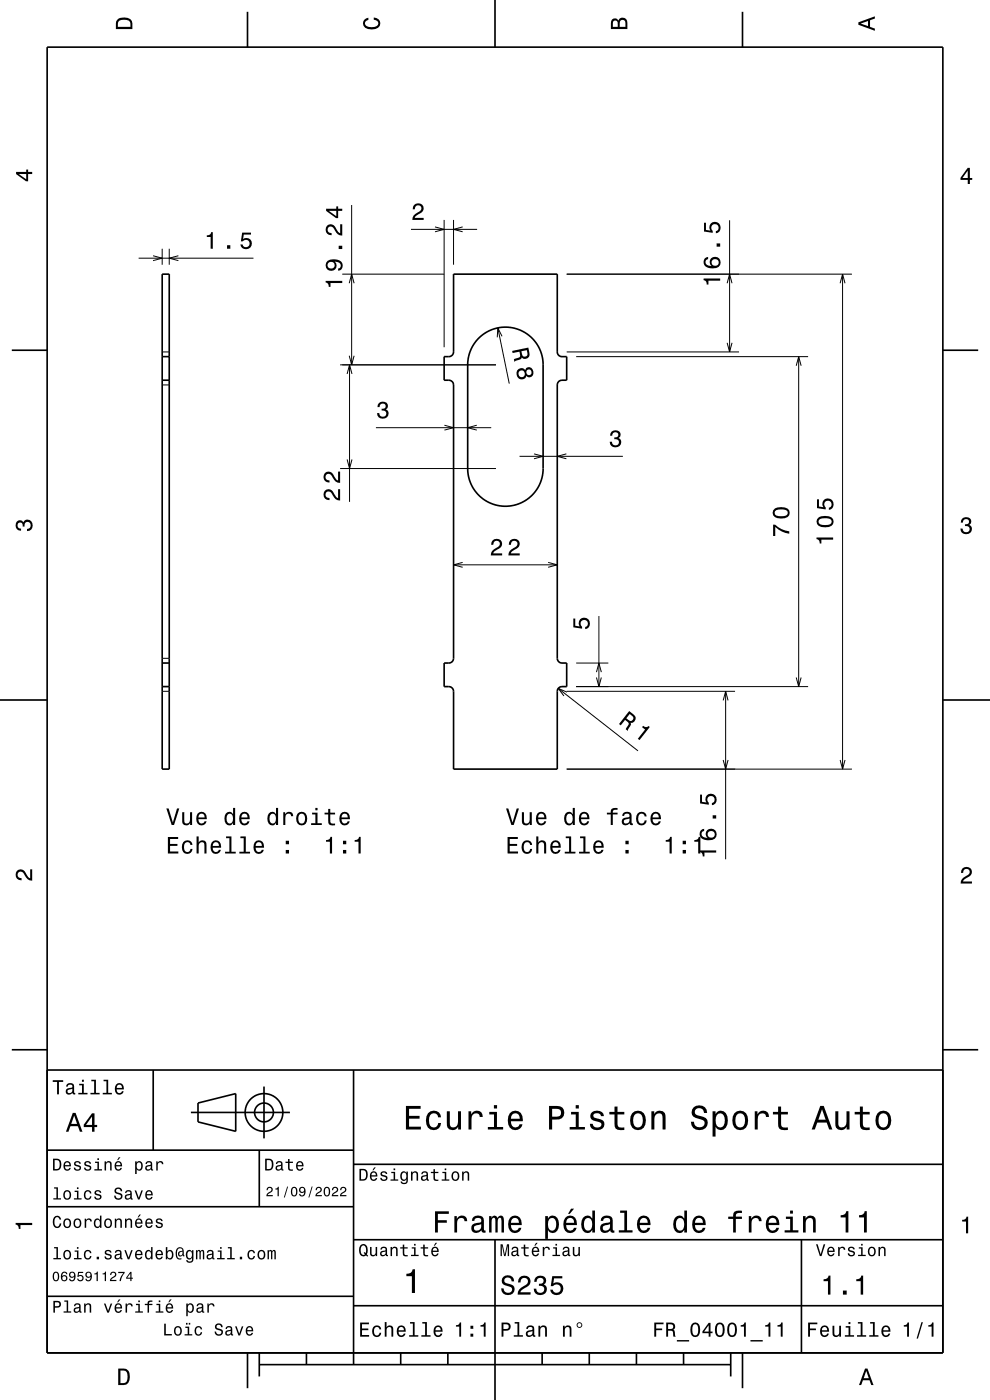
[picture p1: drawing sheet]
<svg xmlns="http://www.w3.org/2000/svg" width="210mm" height="297mm" viewBox="0 0 210 297" stroke-linecap="round" stroke-linejoin="round" font-family="sans-serif">
<g fill="none" stroke="#000" stroke-width=".21">
<path d="M29.4 54.8h24.4M32.5 54.3l1.9 .5-1.9 .5M34.4 52.8v3.4M35.9 52.8v3.4M37.8 54.3l-1.9 .5 1.9 .5M72.6 58.2h21.6M74.6 43.5v33.9M87.2 48.7h14M92.3 48.1l1.9 .6-1.9 .5M94.2 46.7v27M96.2 46.7v9.5M98.1 48.1l-1.9 .6 1.9 .5"/>
<path d="M120.2 58.2h60.5M154.8 46.7v28M178.7 58.2v105M34.4 74.7h1.5M72.1 77.4h33.1M73.6 79.3l.5-1.9 .6 1.9M74.1 60.1l.5-1.9 .5 1.9M74.1 75.5l.5 1.9 .5-1.9M74.1 77.4v29.1M105.6 69.6l2.4 11.8M106.5 71.3l-.9-1.7-.1 2M120.2 74.7h36.6"/>
<path d="M122.2 75.7h49.2M154.2 72.7l.6 2 .5-2M154.2 60.1l.6-1.9 .5 1.9M168.9 77.6l.5-1.9 .5 1.9M169.4 75.7v70M178.2 60.1l.5-1.9 .5 1.9M34.4 81.7h1.5M72.1 99.4h33.1M73.6 97.5l.5 1.9 .6-1.9M79.7 90.7h24.5M94.3 90.2l1.9 .5-1.9 .5M101.1 90.2l-1.9 .5 1.9 .5"/>
<path d="M110.2 96.8h21.9M113.3 96.3l1.9 .5-1.9 .5M120.1 96.3l-1.9 .5 1.9 .5M96.2 119.8h22M98.1 119.3l-1.9 .5 1.9 .5M116.3 119.3l1.9 .5-1.9 .5M34.4 139.7h1.5M127 130.7v15M34.4 146.7h1.5M118.4 146l16.9 13.3M120.2 146.7h35.7M120.3 146.8l-1.9-.8 1.2 1.6"/>
<path d="M122.2 145.7h49.2M122.2 140.7h6.8M126.5 143.7l.5 2 .6-2M126.5 142.6l.5-1.9 .6 1.9M153.4 148.6l.5-1.9 .5 1.9M153.9 146.7v35.6M168.9 143.7l.5 2 .5-2M120.2 163.2h60.5M153.4 161.2l.5 2 .5-2M178.2 161.2l.5 2 .5-2"/>
</g>
<g fill="none" stroke="#000" stroke-width=".35">
<path d="M10 10h190v277h-190zM52.5 2.5v7.5M105 0v10M157.5 2.5v7.5M34.4 58.2h1.5v105h-1.5zM96.2 58.2h22v16.5l.1 .4 .4 .4 .4 .2h1.1v5a1.88 1.88 0 0 0-1.7 .2l-.3 .8v58l.1 .4 .4 .4 .4 .2h1.1v5a1.88 1.88 0 0 0-1.7 .2l-.3 .8v16.5h-22v-16.5l-.1-.5-.3-.4-.5-.1h-1.1v-5a1.85 1.85 0 0 0 1.7-.3l.3-.7v-58l-.1-.5-.3-.4-.5-.1h-1.1v-5a1.84 1.84 0 0 0 1.7-.3l.3-.7zM2.5 74.3h7.5M34.4 75.7h1.5M101.4 71.8a8 8 0 0 1 8.8-1.8 8 8 0 0 1 5 7.4v22a8 8 0 0 1-8 8 8 8 0 0 1-8-8v-22a8 8 0 0 1 2.2-5.6zM200 74.3h7.5M34.4 80.7h1.5M0 148.5h10"/>
<path d="M34.4 140.7h1.5M34.4 145.7h1.5M200 148.5h10M2.5 222.7h7.5M10 227h190M32.5 227v17M40.5 236h21M42 234l8-2v8l-8-2zM56 230.5v11M75 227v62.5M200 222.7h7.5M10 244h65"/>
<path d="M10 256h65M55 244v12M75 247h125M10 275h65M75 277h125M75 263h125M105 263v34M170 263v24M52.5 287v7.5M55 289.5h100M55 287v5M65 287v2.5"/>
<path d="M85 287v2.5M95 287v2.5M115 287v2.5M125 287v2.5M135 287v2.5M145 287v2.5M155 287v5M157.5 287v7.5"/>
<circle cx="56" cy="236" r="2"/>
<circle cx="56" cy="236" r="4"/>
</g>
<g fill="#000">
<path d="M25 4a2.2 2.2 0 0 0-.4 2.2h3.5v-1.2a1.42 1.42 0 0 0-1.8-1.3zM25.3 4.4a2.13 2.13 0 0 1 2.3 .3l.1 1h-2.7l.1-1z" fill-rule="evenodd"/>
<path d="M77.3 4.2l.8-.4v.4a.7 .7 0 0 0-.7 .5 .7 .7 0 0 0 .4 .8 1.7 1.7 0 0 0 2.5-.5 .9 .9 0 0 0-1-.8v-.5a1.24 1.24 0 0 1 1.4 1.1 1.24 1.24 0 0 1-1.1 1.4 2.22 2.22 0 0 1-2.5-.7l-.1-.5z" fill-rule="evenodd"/>
<path d="M129.8 4.2l-.2 .7v1.3h3.5v-1.4a.98 .98 0 0 0-.8-1 .98 .98 0 0 0-1.1 .6 .83 .83 0 0 0-1.4-.2zM130.1 4.5a.54 .54 0 0 1 .7-.1 .54 .54 0 0 1 .2 .6v.7h-1zM131.6 4.4a.62 .62 0 0 1 .7-.1 .62 .62 0 0 1 .4 .6v.8h-1.2z" fill-rule="evenodd"/>
<path d="M182.1 4.7v.6l3.5 1.2v-.4l-1-.4v-1.4l1-.4v-.4zM182.6 5l1.5-.5v1z" fill-rule="evenodd"/>
<path d="M3.4 36.5v.4l2.1 1.6h.5v-1.6h.8v-.4h-.8v-.5h-.4v.5zM4 36.9h1.6v1.1z" fill-rule="evenodd"/>
<path d="M205.3 35.6l-1.6 2.1v.5h1.6v.8h.4v-.8h.5v-.4h-.5v-2.2zM205.3 36.2v1.6h-1.1z" fill-rule="evenodd"/>
<path d="M43.9 49.9v.4h.8v2.5h.4v-3.6h-.3a.77 .77 0 0 1-.9 .7zM48.2 52v.8h.7v-.8zM51.4 49.3l-.3 1.9h.4a.8 .8 0 0 1 1.2-.2 .8 .8 0 0 1 0 1.2 .8 .8 0 0 1-1.2-.3h-.5a1.21 1.21 0 0 0 1.5 1 1.21 1.21 0 0 0 .8-1.6 1.21 1.21 0 0 0-1.7-.6l.1-.9h1.5v-.5z" fill-rule="evenodd"/>
<path d="M87.9 43.5a1.18 1.18 0 0 1 1.9 .2 1.18 1.18 0 0 1-1 1.7l-.5 .4-.3 .4h1.9v.5h-2.4a1.8 1.8 0 0 1 1.4-1.8 .71 .71 0 0 0 .5-.8 .71 .71 0 0 0-.9-.6 .71 .71 0 0 0-.5 .9h-.5z" fill-rule="evenodd"/>
<path d="M149.2 59.1v.3a.78 .78 0 0 1 .7 1h.4v-.9h2.5v-.4zM149.5 54.8a1.33 1.33 0 0 0-.1 1.5 1.33 1.33 0 0 0 1.4 .6 1.62 1.62 0 0 0 2.1-1.2 1.15 1.15 0 0 0-1.6-1.2 1.15 1.15 0 0 0-.4 1.9 1.02 1.02 0 0 1-1.3-.8 .58 .58 0 0 1 .6-.6v-.5zM151 55.7a.75 .75 0 0 1 1.5 0 .75 .75 0 0 1-1.5 0zM152 51.6v.7h.8v-.7zM149.3 47.2v1.9l1.9 .3v-.4a.79 .79 0 0 1-.2-1.2 .79 .79 0 0 1 1.2 0 .79 .79 0 0 1-.1 1.2h-.3v.5a1.21 1.21 0 0 0 1.1-1.5 1.21 1.21 0 0 0-1.6-.8 1.21 1.21 0 0 0-.6 1.7l-.9-.1v-1.6z" fill-rule="evenodd"/>
<path d="M69.1 59.6v.3a.78 .78 0 0 1 .6 1h.4v-.9h2.5v-.4zM69.5 55.3a1.18 1.18 0 0 0-.3 1.6 1.18 1.18 0 0 0 1.5 .4 1.18 1.18 0 0 0 .6-1.4l-.3-.4a1.02 1.02 0 0 1 1.3 .8 .56 .56 0 0 1-.6 .7v.4a1.18 1.18 0 0 0 1-1.2 1.18 1.18 0 0 0-1.1-1.1 2.88 2.88 0 0 0-2.1 .2zM69.5 56.2a.75 .75 0 0 1 1.5 0 .75 .75 0 0 1-1.5 0zM71.8 52.1v.7h.8v-.7zM69.4 47.9a1.19 1.19 0 0 0-.2 1.3 1.19 1.19 0 0 0 1.1 .7v-.5a.7 .7 0 0 1-.8-.5 .7 .7 0 0 1 .5-.8 .7 .7 0 0 1 .9 .5 1.8 1.8 0 0 0 1.7 1.4v-2.4h-.4v1.9a2.19 2.19 0 0 1-1.2-1.5 1.11 1.11 0 0 0-1.6-.1zM69.2 44.3v.4l2.1 1.6h.4v-1.6h.9v-.4h-.9v-.5h-.4v.5zM69.8 44.7h1.5v1.2z" fill-rule="evenodd"/>
<path d="M108.6 74.4l.1 .5 1.5-.3a1.07 1.07 0 0 1 0 1.2l-1.2 .4 .1 .5 1.4-.5 .2-.4a.97 .97 0 0 0 1.2 .2 .97 .97 0 0 0 .4-1.1l-.2-1.2zM110.6 74.5l1.1-.2a1.08 1.08 0 0 1 0 1.3 .6 .6 0 0 1-.7 0 .6 .6 0 0 1-.3-.6z" fill-rule="evenodd"/>
<path d="M110 78.3a1.2 1.2 0 0 0-.3 1.7 1.2 1.2 0 0 0 1.7 .2l.3-.5a.88 .88 0 0 0 1.1 .2 .88 .88 0 0 0 .3-1.1 .89 .89 0 0 0-.7-.9 .89 .89 0 0 0-1 .6 .96 .96 0 0 0-1.4-.2zM109.9 79.3a.71 .71 0 0 1 1.4 0 .71 .71 0 0 1-1.4 0zM111.6 79a.6 .6 0 0 1 1.2 0 .6 .6 0 0 1-1.2 0z" fill-rule="evenodd"/>
<path d="M80.4 85.5a1.08 1.08 0 0 1 1.3-.2 1.08 1.08 0 0 1 .5 1.3l-.3 .3a1.06 1.06 0 0 1 .5 1.2 1.06 1.06 0 0 1-1.2 .7 1.1 1.1 0 0 1-1.2-1.2h.5a.71 .71 0 0 0 .9 .8 .71 .71 0 0 0 .1-1.3h-.5v-.4a.61 .61 0 0 0 .7-.3 .61 .61 0 0 0-.2-.8 .61 .61 0 0 0-.8 .2l-.2 .6h-.4z" fill-rule="evenodd"/>
<path d="M129.7 91.6a1.08 1.08 0 0 1 1.4-.2 1.08 1.08 0 0 1 .4 1.3l-.3 .2a1.06 1.06 0 0 1 .5 1.3 1.06 1.06 0 0 1-1.2 .7 1.1 1.1 0 0 1-1.2-1.2h.5a.71 .71 0 0 0 1 .8 .71 .71 0 0 0 .1-1.3h-.6v-.4a.61 .61 0 0 0 .8-.3 .61 .61 0 0 0-.2-.8 .61 .61 0 0 0-.9 .2l-.1 .5h-.5z" fill-rule="evenodd"/>
<path d="M3.6 110.6a.86 .86 0 0 1 1.4 .2 1.06 1.06 0 0 1 1.2-.5 1.06 1.06 0 0 1 .7 1.2 1.1 1.1 0 0 1-1.2 1.2v-.5a.71 .71 0 0 0 .8-1 .71 .71 0 0 0-1.3-.1v.6h-.4a.61 .61 0 0 0-.3-.8 .61 .61 0 0 0-.8 .3 .61 .61 0 0 0 .2 .8l.6 .1v.5a1.15 1.15 0 0 1-1.2-.7 1.15 1.15 0 0 1 .3-1.3z" fill-rule="evenodd"/>
<path d="M68.9 104.1a1.2 1.2 0 0 0-.2 1.3 1.2 1.2 0 0 0 1.2 .7v-.5a.71 .71 0 0 1-.9-.5 .71 .71 0 0 1 .6-.8 .71 .71 0 0 1 .8 .5 1.79 1.79 0 0 0 1.7 1.4v-2.4h-.4v1.9a2.25 2.25 0 0 1-1.1-1.5 1.11 1.11 0 0 0-1.7-.1zM68.9 100.4a1.2 1.2 0 0 0-.2 1.3 1.2 1.2 0 0 0 1.2 .7v-.5a.71 .71 0 0 1-.9-.5 .71 .71 0 0 1 .6-.9 .71 .71 0 0 1 .8 .5 1.81 1.81 0 0 0 1.7 1.4v-2.4h-.4v1.9a2.25 2.25 0 0 1-1.1-1.4 1.11 1.11 0 0 0-1.7-.1z" fill-rule="evenodd"/>
<path d="M104.5 114.6l-.3 1h.4a.7 .7 0 0 1 .6-.9 .7 .7 0 0 1 .8 .5 .7 .7 0 0 1-.5 .9 1.8 1.8 0 0 0-1.4 1.7h2.4v-.4h-1.9a2.23 2.23 0 0 1 1.5-1.2 1.13 1.13 0 0 0 .1-1.6 1.13 1.13 0 0 0-1.7 0zM108.2 114.6l-.3 1h.5a.7 .7 0 0 1 .5-.9 .7 .7 0 0 1 .9 .5 .7 .7 0 0 1-.5 .9 1.8 1.8 0 0 0-1.5 1.7h2.5v-.4h-2a2.23 2.23 0 0 1 1.5-1.2 1.13 1.13 0 0 0 .1-1.6 1.13 1.13 0 0 0-1.7 0z" fill-rule="evenodd"/>
<path d="M164 111.3v2.4h.5v-1.9a5.2 5.2 0 0 0 2.9 1.4v-.5a5.3 5.3 0 0 1-3-1.4zM164.4 107.9a1.13 1.13 0 0 0-.5 1.2 1.13 1.13 0 0 0 1 .8 2.28 2.28 0 0 0 2.5-.6 1.14 1.14 0 0 0-.9-1.6 2.85 2.85 0 0 0-2.1 .2zM164.4 108.5a2.37 2.37 0 0 1 2.6 0v.6a2.38 2.38 0 0 1-2.6 0z" fill-rule="evenodd"/>
<path d="M173.2 114v.4a.77 .77 0 0 1 .7 .9h.3v-.8h2.5v-.5zM173.7 109.8a1.13 1.13 0 0 0-.5 1.2 1.13 1.13 0 0 0 1 .8 2.27 2.27 0 0 0 2.5-.6 1.14 1.14 0 0 0-.9-1.7 2.86 2.86 0 0 0-2.1 .3zM173.7 110.3a2.38 2.38 0 0 1 2.6 0v.7a2.37 2.37 0 0 1-2.6 0zM173.3 105.9v1.9l1.9 .3v-.4a.8 .8 0 0 1-.3-1.3 .8 .8 0 0 1 1.3 .1 .8 .8 0 0 1-.4 1.2v.5a1.21 1.21 0 0 0 1.1-1.5 1.21 1.21 0 0 0-1.7-.8 1.21 1.21 0 0 0-.5 1.7l-1-.1v-1.6z" fill-rule="evenodd"/>
<path d="M204.1 110a1.08 1.08 0 0 1 1.4-.2 1.08 1.08 0 0 1 .4 1.3l-.3 .3a1.06 1.06 0 0 1 .5 1.2 1.06 1.06 0 0 1-1.2 .7 1.1 1.1 0 0 1-1.2-1.2h.5a.71 .71 0 0 0 1 .8 .71 .71 0 0 0 .1-1.3h-.6v-.4a.61 .61 0 0 0 .8-.3 .61 .61 0 0 0-.2-.8 .61 .61 0 0 0-.9 .2l-.1 .6h-.5z" fill-rule="evenodd"/>
<path d="M121.6 131.2h.4v1.6l1 .1a1.21 1.21 0 0 1 .5-1.8 1.21 1.21 0 0 1 1.7 .9 1.21 1.21 0 0 1-1.1 1.5v-.5a.79 .79 0 0 0 .5-1 .79 .79 0 0 0-1.1-.5 .79 .79 0 0 0-.3 1.2l.3 .3v.4l-1.9-.3z" fill-rule="evenodd"/>
<path d="M133.5 150.8l-2.2 2.8 .4 .3 .9-1.2a.84 .84 0 0 1 .6 1.2l-.5 .8 .4 .3 .7-1.3v-.4a.97 .97 0 0 0 1-.6 .97 .97 0 0 0-.4-1.1zM133.6 151.5a1.08 1.08 0 0 1 .8 1 .6 .6 0 0 1-.5 .4 .6 .6 0 0 1-.6-.2l-.4-.3z" fill-rule="evenodd"/>
<path d="M136.4 154a.78 .78 0 0 0 1.2 0l.2 .2-2.1 2.8-.4-.3 1.5-1.9-.6-.5z" fill-rule="evenodd"/>
<path d="M35.3 171.5l1.1 3.5h.5l1.1-3.5h-.5l-.8 3-.9-3zM38.6 172.3v1.8a.89 .89 0 0 0 .7 1 .89 .89 0 0 0 1-.5v.4h.4v-2.7h-.4v1.6a.65 .65 0 0 1-.4 .7 .65 .65 0 0 1-.8-.3v-2zM41.9 172.6a1.54 1.54 0 0 0 .8 2.5 1.06 1.06 0 0 0 1.1-.9h-.4l-.2 .4-.4 .1a.76 .76 0 0 1-.7-.9h1.8a1.16 1.16 0 0 0-.5-1.4 1.16 1.16 0 0 0-1.5 .2zM42.3 172.8a.66 .66 0 0 1 .8-.1 .66 .66 0 0 1 .3 .7h-1.3zM47.9 172.6a1.58 1.58 0 0 0 .8 2.5l.4-.1 .3-.4v.4h.5v-3.6h-.5v1.3a.9 .9 0 0 0-1.5-.1zM48.2 172.9a.62 .62 0 0 1 .7-.3 .62 .62 0 0 1 .5 .6 1.12 1.12 0 0 1-.7 1.5 1.19 1.19 0 0 1-.5-1.8zM51 172.6a1.54 1.54 0 0 0 .8 2.5 1.05 1.05 0 0 0 1.1-.9h-.4l-.2 .4-.4 .1a.76 .76 0 0 1-.7-.9h1.8a1.16 1.16 0 0 0-.5-1.4 1.16 1.16 0 0 0-1.5 .2zM51.4 172.8a.66 .66 0 0 1 .8-.1 .66 .66 0 0 1 .3 .7h-1.3zM57 172.6a1.57 1.57 0 0 0 .8 2.5l.4-.1 .3-.4v.4h.5v-3.6h-.5v1.3a.89 .89 0 0 0-1.5-.1zM57.4 172.9a.62 .62 0 0 1 .6-.3 .62 .62 0 0 1 .5 .6 1.12 1.12 0 0 1-.7 1.5 1.19 1.19 0 0 1-.4-1.8zM60.1 172.3v2.7h.4v-1.5a.66 .66 0 0 1 .4-.8 .66 .66 0 0 1 .8 .2l.1 .3h.4a.89 .89 0 0 0-.7-1 .89 .89 0 0 0-1 .6v-.5zM63.1 172.6a1.53 1.53 0 0 0 .9 2.5 1.48 1.48 0 0 0 1.2-1.4 1.48 1.48 0 0 0-1.2-1.5l-.5 .1zM63.5 172.9a.67 .67 0 0 1 .7-.3 .67 .67 0 0 1 .5 .6 1.11 1.11 0 0 1-.7 1.5 1.17 1.17 0 0 1-.5-1.8zM66.2 172.4v.4h.7v1.8h-.9v.4h2.3v-.4h-1v-2.2zM66.9 171.4v.5h.5v-.5zM69.6 171.6v.8h-.7v.4h.7v1.8a1.04 1.04 0 0 0 1.5 .5v-.4a.68 .68 0 0 1-1-.3v-1.6h1v-.4h-1v-.8zM72.3 172.6a1.54 1.54 0 0 0 .8 2.5 1.06 1.06 0 0 0 1.1-.9h-.5l-.2 .4-.4 .1a.76 .76 0 0 1-.7-.9h1.8a1.17 1.17 0 0 0-.5-1.4 1.17 1.17 0 0 0-1.4 .2zM72.6 172.8a.66 .66 0 0 1 .8-.1 .66 .66 0 0 1 .4 .7h-1.4z" fill-rule="evenodd"/>
<path d="M107.3 171.5l1.2 3.5h.5l1.1-3.5h-.5l-.9 3-.9-3zM110.7 172.3v1.8a.89 .89 0 0 0 .6 1 .89 .89 0 0 0 1.1-.5v.4h.4v-2.7h-.4v1.6a.65 .65 0 0 1-.4 .7 .65 .65 0 0 1-.8-.3l-.1-2zM114 172.6a1.54 1.54 0 0 0 .8 2.5 1.06 1.06 0 0 0 1.1-.9h-.5l-.2 .4-.4 .1a.76 .76 0 0 1-.7-.9h1.8a1.16 1.16 0 0 0-.5-1.4 1.16 1.16 0 0 0-1.4 .2zM114.3 172.8a.66 .66 0 0 1 .8-.1 .66 .66 0 0 1 .4 .7h-1.4zM120 172.6a1.58 1.58 0 0 0 .7 2.5l.5-.1 .3-.4v.4h.4v-3.6h-.4v1.3a.9 .9 0 0 0-1.5-.1zM120.3 172.9a.62 .62 0 0 1 .7-.3 .62 .62 0 0 1 .4 .6 1.12 1.12 0 0 1-.6 1.5 1.19 1.19 0 0 1-.5-1.8zM123.1 172.6a1.54 1.54 0 0 0 .8 2.5 1.05 1.05 0 0 0 1.1-.9h-.5l-.2 .4-.4 .1a.76 .76 0 0 1-.7-.9h1.8a1.16 1.16 0 0 0-.5-1.4 1.16 1.16 0 0 0-1.4 .2zM123.4 172.8a.66 .66 0 0 1 .8-.1 .66 .66 0 0 1 .4 .7h-1.4zM128.7 172.4v.4h.9v2.2h.4v-2.2h1v-.4h-1a.5 .5 0 0 1 .6-.6h.4v-.4a1.04 1.04 0 0 0-1.4 .8v.2zM132.3 172.4l-.3 .7h.4a.55 .55 0 0 1 .7-.5 .55 .55 0 0 1 .3 .7l-.2 .1a1 1 0 0 0-1 .2 1 1 0 0 0-.3 1 .93 .93 0 0 0 1.7 .1l.1 .3h.5v-.3l-.2-.1v-.2v-1.4a1.02 1.02 0 0 0-.7-.8 1.02 1.02 0 0 0-1 .2zM132.4 174l1.1-.4a.77 .77 0 0 1-.2 .9 .77 .77 0 0 1-.9 .1l-.1-.3zM135.2 172.6a1.53 1.53 0 0 0 .9 2.5 1.06 1.06 0 0 0 1.1-1.1h-.4a.67 .67 0 0 1-.7 .7 .67 .67 0 0 1-.7-.6 1.12 1.12 0 0 1 .7-1.5 .6 .6 0 0 1 .6 .6h.5a1.09 1.09 0 0 0-.8-1 1.09 1.09 0 0 0-1.2 .4zM138.3 172.6a1.54 1.54 0 0 0 .8 2.5 1.05 1.05 0 0 0 1.1-.9h-.5l-.2 .4-.4 .1a.76 .76 0 0 1-.7-.9h1.8a1.16 1.16 0 0 0-.5-1.4 1.16 1.16 0 0 0-1.4 .2zM138.6 172.8a.66 .66 0 0 1 .8-.1 .66 .66 0 0 1 .3 .7h-1.3z" fill-rule="evenodd"/>
<path d="M3.6 184.7a1.22 1.22 0 0 1 2 .8l.4 .5 .4 .3v-1.9h.4v2.4a1.8 1.8 0 0 1-1.7-1.4 .71 .71 0 0 0-.9-.5 .71 .71 0 0 0-.5 .9 .71 .71 0 0 0 .9 .5v.4a1.19 1.19 0 0 1-1.2-.6 1.19 1.19 0 0 1 .2-1.4z" fill-rule="evenodd"/>
<path d="M35.6 177.6v3.5h2.2v-.5h-1.7v-1.1h1.5v-.5h-1.5v-1h1.7v-.4zM38.9 178.6a1.53 1.53 0 0 0 .8 2.6 1.06 1.06 0 0 0 1.1-1.1h-.4a.67 .67 0 0 1-.6 .7 .67 .67 0 0 1-.7-.6 1.11 1.11 0 0 1 .6-1.6 .59 .59 0 0 1 .7 .6h.4a1.09 1.09 0 0 0-.7-.9 1.09 1.09 0 0 0-1.2 .3zM41.7 177.4v3.7h.4v-1.6a.63 .63 0 0 1 .6-.9 .63 .63 0 0 1 .7 .8v1.7h.4v-1.8a.88 .88 0 0 0-.6-1 .88 .88 0 0 0-1.1 .4v-1.3zM45 178.6a1.54 1.54 0 0 0 .8 2.6 1.06 1.06 0 0 0 1.1-.9h-.5l-.2 .3-.4 .2a.76 .76 0 0 1-.7-1h1.8a1.16 1.16 0 0 0-.5-1.3 1.16 1.16 0 0 0-1.4 .1zM45.3 178.9a.66 .66 0 0 1 .8-.2 .66 .66 0 0 1 .3 .8h-1.3zM48 177.4v.4h.7v2.9h-1v.4h2.3v-.4h-.9v-3.3zM51 177.4v.4h.7v2.9h-.9v.4h2.2v-.4h-.9v-3.3zM54.1 178.6a1.55 1.55 0 0 0 .8 2.6 1.06 1.06 0 0 0 1.1-.9h-.5l-.2 .3-.4 .2a.76 .76 0 0 1-.7-1h1.8a1.17 1.17 0 0 0-.5-1.3 1.17 1.17 0 0 0-1.4 .1zM54.4 178.9a.66 .66 0 0 1 .8-.2 .66 .66 0 0 1 .3 .8h-1.3zM60.6 180.3v.8h.7v-.8zM60.6 178.4v.7h.7v-.7z" fill-rule="evenodd"/>
<path d="M69.2 178.2v.4h.8v2.5h.4v-3.6h-.3a.77 .77 0 0 1-.9 .7zM72.8 180.3v.8h.7v-.8zM72.8 178.4v.7h.7v-.7zM75.2 178.2v.4h.8v2.5h.5v-3.6h-.3a.77 .77 0 0 1-1 .7z" fill-rule="evenodd"/>
<path d="M107.7 177.6v3.5h2.2v-.5h-1.8v-1.1h1.6v-.5h-1.6v-1h1.7v-.4zM110.9 178.6a1.53 1.53 0 0 0 .9 2.6 1.06 1.06 0 0 0 1.1-1.1h-.4a.67 .67 0 0 1-.7 .7 .67 .67 0 0 1-.7-.6 1.12 1.12 0 0 1 .7-1.6 .59 .59 0 0 1 .6 .6h.5a1.09 1.09 0 0 0-.8-.9 1.09 1.09 0 0 0-1.2 .3zM113.8 177.4v3.7h.4v-1.6a.63 .63 0 0 1 .5-.9 .63 .63 0 0 1 .7 .8v1.7h.5v-1.8a.88 .88 0 0 0-.6-1 .88 .88 0 0 0-1.1 .4v-1.3zM117 178.6a1.54 1.54 0 0 0 .8 2.6 1.06 1.06 0 0 0 1.1-.9h-.4l-.3 .3-.3 .2a.76 .76 0 0 1-.7-1h1.8a1.16 1.16 0 0 0-.5-1.3 1.16 1.16 0 0 0-1.5 .1zM117.4 178.9a.66 .66 0 0 1 .8-.2 .66 .66 0 0 1 .3 .8h-1.3zM120 177.4v.4h.7v2.9h-.9v.4h2.3v-.4h-.9v-3.3zM123 177.4v.4h.7v2.9h-.9v.4h2.3v-.4h-.9v-3.3zM126.1 178.6a1.55 1.55 0 0 0 .8 2.6 1.06 1.06 0 0 0 1.1-.9h-.4l-.2 .3-.4 .2a.76 .76 0 0 1-.7-1h1.8a1.17 1.17 0 0 0-.5-1.3 1.17 1.17 0 0 0-1.5 .1zM126.5 178.9a.66 .66 0 0 1 .8-.2 .66 .66 0 0 1 .3 .8h-1.3zM132.7 180.3v.8h.7v-.8zM132.7 178.4v.7h.7v-.7z" fill-rule="evenodd"/>
<path d="M141.2 178.2v.4h.8v2.5h.5v-3.6h-.4a.78 .78 0 0 1-.9 .7zM144.8 180.3v.8h.7v-.8zM144.8 178.4v.7h.7v-.7zM147.3 178.2v.4h.8v2.5h.5v-3.6h-.4a.77 .77 0 0 1-.9 .7z" fill-rule="evenodd"/>
<path d="M148.4 180.4v.3a.78 .78 0 0 1 .7 1h.3v-.8h2.5v-.5zM148.7 176.1a1.33 1.33 0 0 0-.1 1.5 1.33 1.33 0 0 0 1.3 .6 1.63 1.63 0 0 0 2.1-1.2 1.15 1.15 0 0 0-1.6-1.2 1.15 1.15 0 0 0-.3 2 1.03 1.03 0 0 1-1.3-.9 .58 .58 0 0 1 .6-.6v-.5zM150.1 177a.75 .75 0 0 1 1.5 0 .75 .75 0 0 1-1.5 0zM151.2 173v.7h.7v-.7zM148.5 168.6v1.8l1.9 .3v-.4a.79 .79 0 0 1-.2-1.1 .79 .79 0 0 1 1.1-.1 .79 .79 0 0 1 0 1.2h-.3v.5a1.21 1.21 0 0 0 1.1-1.5 1.21 1.21 0 0 0-1.7-.8 1.21 1.21 0 0 0-.5 1.7l-1-.1v-1.5z" fill-rule="evenodd"/>
<path d="M204.2 184.2a1.18 1.18 0 0 1 1.9 .3 1.18 1.18 0 0 1-1 1.7l-.5 .4-.3 .4h1.9v.4h-2.4a1.81 1.81 0 0 1 1.4-1.7 .71 .71 0 0 0 .5-.9 .71 .71 0 0 0-.9-.5 .71 .71 0 0 0-.5 .9h-.5z" fill-rule="evenodd"/>
<path d="M11.2 229.2v.3h.9v2.7h.4v-2.7h.9v-.3zM14.3 230l-.3 .5h.4a.47 .47 0 0 1 .6-.4 .47 .47 0 0 1 .3 .6l-.2 .1a.84 .84 0 0 0-1 .2 .84 .84 0 0 0 0 1.1 .9 .9 0 0 0 1.3-.2l.1 .2 .5 .1v-.3l-.3-.1v-.1v-1.2a.87 .87 0 0 0-.6-.7 .87 .87 0 0 0-.8 .2zM14.4 231.3l.9-.3a.66 .66 0 0 1-.1 .7 .66 .66 0 0 1-.8 .1zM16.8 229.9v.3h.6v1.6h-.8v.4h2v-.4h-.8v-1.9zM17.4 229.1v.4h.4v-.4zM19.4 229.1v.3h.6v2.4h-.8v.4h1.9v-.4h-.7v-2.7zM22 229.1v.3h.6v2.4h-.8v.4h1.9v-.4h-.7v-2.7zM24.6 230.1a1.32 1.32 0 0 0 .7 2.1 .9 .9 0 0 0 .9-.7h-.3l-.2 .3-.4 .1a.65 .65 0 0 1-.5-.8h1.5a1 1 0 0 0-.4-1.2 1 1 0 0 0-1.3 .2zM24.9 230.3a.57 .57 0 0 1 .7-.1 .57 .57 0 0 1 .3 .6h-1.1z" fill-rule="evenodd"/>
<path d="M86.1 234.6v5h3.2v-.6h-2.5v-1.7h2.2v-.6h-2.2v-1.5h2.4v-.6zM90.8 236.2a2.6 2.6 0 0 0 .5 3.4 1.59 1.59 0 0 0 2.3-1.4h-.6a.95 .95 0 0 1-.9 1 .95 .95 0 0 1-1-.9 1.59 1.59 0 0 1 .9-2.1 .86 .86 0 0 1 .9 .8h.7a1.56 1.56 0 0 0-1.1-1.3 1.56 1.56 0 0 0-1.7 .5zM94.8 235.8v2.5a1.27 1.27 0 0 0 .9 1.4 1.27 1.27 0 0 0 1.5-.7v.6h.6v-3.8h-.6v2.2a.92 .92 0 0 1-.6 1.1 .92 .92 0 0 1-1.2-.4v-2.9zM99.4 235.8v3.8h.6v-2.2a.95 .95 0 0 1 .5-1.1 .95 .95 0 0 1 1.2 .3l.1 .4h.6a1.28 1.28 0 0 0-1-1.4 1.28 1.28 0 0 0-1.4 .8v-.6zM103.8 235.9v.5h1v2.7h-1.3v.5h3.2v-.5h-1.3v-3.2zM104.8 234.4v.8h.6v-.8zM108.1 236.2a2.63 2.63 0 0 0 .5 3.4 1.58 1.58 0 0 0 2.2-1.1h-.6l-.3 .5-.5 .2a1.08 1.08 0 0 1-1-1.3h2.5a1.66 1.66 0 0 0-.7-2 1.66 1.66 0 0 0-2.1 .3zM108.6 236.5a.94 .94 0 0 1 1.2-.2 .94 .94 0 0 1 .5 1h-1.9zM116.5 234.6v5h.6v-2.1h.8a1.47 1.47 0 0 0 1.8-1.2 1.47 1.47 0 0 0-1.5-1.7zM117.1 235.2a1.6 1.6 0 0 1 1.8 .5 .86 .86 0 0 1 0 .9 .86 .86 0 0 1-.9 .3h-.9zM121.1 235.9v.5h1v2.7h-1.3v.5h3.3v-.5h-1.3v-3.2zM122.1 234.4v.8h.7v-.8zM125.6 235.9a1.08 1.08 0 0 0-.3 1.2 1.08 1.08 0 0 0 1 .7l1.1 .4a.57 .57 0 0 1 .2 .6 .57 .57 0 0 1-.5 .4 .96 .96 0 0 1-1.4-.8h-.6a1.6 1.6 0 0 0 1.3 1.4 1.6 1.6 0 0 0 1.7-.8 1.13 1.13 0 0 0-1-1.6l-1.1-.3-.2-.4a.87 .87 0 0 1 .9-.5 .87 .87 0 0 1 .8 .6h.6a1.4 1.4 0 0 0-2.1-1.1zM130.4 234.7v1.2h-1.1v.5h1.1v2.6l.2 .4 .4 .3h1.4v-.5a.98 .98 0 0 1-1.4-.5v-2.3h1.4v-.5h-1.4v-1.2zM134.1 236.2a2.56 2.56 0 0 0 .5 3.4 1.72 1.72 0 0 0 1.8-.2 1.72 1.72 0 0 0 .6-1.7 1.7 1.7 0 0 0-.9-1.9 1.7 1.7 0 0 0-2 .4zM134.6 236.6a.96 .96 0 0 1 1-.4 .96 .96 0 0 1 .7 .8 1.59 1.59 0 0 1-1 2.2 1.19 1.19 0 0 1-1-1.5zM138.2 235.8v3.8h.6v-2.2a.97 .97 0 0 1 .5-1.1 .97 .97 0 0 1 1.1 .1l.1 .8v2.4h.7v-2.5a1.27 1.27 0 0 0-.9-1.4 1.27 1.27 0 0 0-1.5 .6v-.5zM147.1 234.9a1.38 1.38 0 0 0-.3 1.5 1.38 1.38 0 0 0 1.3 .9 1.26 1.26 0 0 1 1.4 .9 1.15 1.15 0 0 1-1.3 .9 1.15 1.15 0 0 1-1-1.1h-.7a1.8 1.8 0 0 0 1.7 1.8 1.8 1.8 0 0 0 1.9-1.6 1.45 1.45 0 0 0-1.5-1.4 1.02 1.02 0 0 1-1.2-.9 .99 .99 0 0 1 1.1-.8 .99 .99 0 0 1 .8 1h.7a1.67 1.67 0 0 0-1-1.6 1.67 1.67 0 0 0-1.9 .4zM151.2 235.8v5.3h.6v-2.1a1.32 1.32 0 0 0 1.4 .7 1.32 1.32 0 0 0 1.1-1.1 2.43 2.43 0 0 0-.8-2.8 1.22 1.22 0 0 0-1.7 .5v-.5zM152.1 236.6a.89 .89 0 0 1 .9-.4 .89 .89 0 0 1 .7 .8 1.61 1.61 0 0 1-.9 2.2 1.19 1.19 0 0 1-1-1.5zM155.8 236.2a2.56 2.56 0 0 0 .5 3.4 1.72 1.72 0 0 0 1.8-.2 1.72 1.72 0 0 0 .6-1.7 1.7 1.7 0 0 0-.9-1.9 1.7 1.7 0 0 0-2 .4zM156.3 236.6a.96 .96 0 0 1 1-.4 .96 .96 0 0 1 .7 .8 1.59 1.59 0 0 1-1 2.2 1.19 1.19 0 0 1-1-1.5zM160.1 235.8v3.8h.6v-2.2a.95 .95 0 0 1 .5-1.1 .95 .95 0 0 1 1.2 .3l.1 .4h.6a1.28 1.28 0 0 0-1-1.4 1.28 1.28 0 0 0-1.4 .8v-.6zM165.1 234.7v1.2h-1.1v.5h1.1v2.6l.2 .4 .4 .3h1.4v-.5a.97 .97 0 0 1-1.4-.5v-2.3h1.4v-.5h-1.4v-1.2zM174 234.6l-1.8 5h.6l.6-1.5h2l.5 1.5h.7l-1.9-5zM174.4 235.3l.7 2.2h-1.5zM177.2 235.8v2.5a1.27 1.27 0 0 0 .9 1.4 1.27 1.27 0 0 0 1.5-.7v.6h.6v-3.8h-.6v2.2a.92 .92 0 0 1-.6 1.1 .92 .92 0 0 1-1.1-.4l-.1-2.9zM182.4 234.7v1.2h-1.1v.5h1.1v2.6l.2 .4 .4 .3h1.5v-.5a.97 .97 0 0 1-1.4-.5l-.1-2.3h1.5v-.5h-1.5v-1.2zM186.1 236.2a2.56 2.56 0 0 0 .6 3.4 1.72 1.72 0 0 0 1.8-.2 1.72 1.72 0 0 0 .6-1.7 1.7 1.7 0 0 0-.9-1.9 1.7 1.7 0 0 0-2.1 .4zM186.6 236.6a.96 .96 0 0 1 1-.4 .96 .96 0 0 1 .7 .8 1.59 1.59 0 0 1-.9 2.2 1.19 1.19 0 0 1-1.1-1.5z" fill-rule="evenodd"/>
<path d="M3.3 259.4h3.5v.5h-2.5v.8h-.3a.77 .77 0 0 0-.7-.9z" fill-rule="evenodd"/>
<path d="M11.5 251.9v.2h.5v2.1h-.7v.3h1.6v-.3h-.6v-2.3zM13.6 252.7a1.04 1.04 0 0 0-.1 1.3 1.04 1.04 0 0 0 1.1 .5 1.04 1.04 0 0 0 .5-1.3 1.04 1.04 0 0 0-1.2-.7zM13.9 252.9a.48 .48 0 0 1 .5-.1 .48 .48 0 0 1 .3 .4 .66 .66 0 0 1 0 .7 .66 .66 0 0 1-.7 .3 .97 .97 0 0 1-.1-1.3zM15.8 252.6v.3h.5v1.3h-.6v.3h1.6v-.3h-.7v-1.6zM16.3 251.9v.3h.4v-.3zM18 252.7a1.04 1.04 0 0 0-.2 1.2 1.04 1.04 0 0 0 1.1 .6l.4-.4 .1-.3h-.3l-.3 .4a.73 .73 0 0 1-.7-.7 .73 .73 0 0 1 .7-.7l.3 .4h.3a.78 .78 0 0 0-.6-.7 .78 .78 0 0 0-.8 .2zM20.2 252.6l-.1 .2a.69 .69 0 0 0 .8 .9l.2 .1a.43 .43 0 0 1-.3 .5 .43 .43 0 0 1-.5-.4h-.3a.74 .74 0 0 0 .9 .7 .74 .74 0 0 0 .5-1.1l-1-.3a.38 .38 0 0 1 .3-.5 .38 .38 0 0 1 .5 .4l.3-.1a.78 .78 0 0 0-1.3-.4zM24.5 252.1a.69 .69 0 0 0-.2 .8 .69 .69 0 0 0 .7 .4l.3 .1a.46 .46 0 0 1 .3 .7 .46 .46 0 0 1-.7 .1l-.4-.6h-.3a.86 .86 0 0 0 1.1 1 .86 .86 0 0 0 .5-1.3l-.6-.3a.51 .51 0 0 1-.6-.4 .5 .5 0 0 1 .6-.4 .5 .5 0 0 1 .4 .5h.3a.85 .85 0 0 0-.5-.8 .85 .85 0 0 0-.9 .2zM26.7 252.6l-.2 .5h.3a.39 .39 0 0 1 .5-.4 .39 .39 0 0 1 .3 .6h-.2a.65 .65 0 0 0-.9 .4 .65 .65 0 0 0 .5 .8l.7-.3v.2l.4 .1v-.3h-.1v-1.1a.73 .73 0 0 0-.5-.6 .73 .73 0 0 0-.8 .1zM26.8 253.7l.8-.2a.55 .55 0 0 1-.1 .6 .55 .55 0 0 1-.6 .1zM28.6 252.5l.7 2h.3l.7-2h-.3l-.6 1.6-.5-1.6zM31 252.7a1.04 1.04 0 0 0-.2 1.2 1.04 1.04 0 0 0 1.1 .6l.5-.6h-.3l-.5 .4a.54 .54 0 0 1-.5-.7h1.3a.83 .83 0 0 0-.3-1 .83 .83 0 0 0-1.1 .1zM31.3 252.9l.1-.1a.48 .48 0 0 1 .5 .1 .48 .48 0 0 1 .2 .4h-1z" fill-rule="evenodd"/>
<path d="M11.3 245.8v2.5h.8a1.37 1.37 0 0 0 .7-2.2 1.56 1.56 0 0 0-1.5-.3zM11.6 246.1a.98 .98 0 0 1 1.1 .7 .98 .98 0 0 1-.6 1.2h-.5zM13.7 246.6a1.04 1.04 0 0 0-.2 1.2 1.04 1.04 0 0 0 1 .5l.5-.5h-.3l-.4 .3a.54 .54 0 0 1-.5-.7h1.3a.83 .83 0 0 0-.4-.9 .83 .83 0 0 0-1 .1zM13.9 246.7l.2-.1a.48 .48 0 0 1 .5 .1 .48 .48 0 0 1 .1 .5h-.9zM15.9 246.5l-.2 .1a.68 .68 0 0 0 .9 .9l.2 .1a.43 .43 0 0 1-.4 .5 .43 .43 0 0 1-.4-.4h-.3a.74 .74 0 0 0 .9 .7 .74 .74 0 0 0 .5-1l-1-.4a.38 .38 0 0 1 .3-.5 .38 .38 0 0 1 .4 .4h.3a.77 .77 0 0 0-1.2-.4zM18 246.5l-.1 .1a.68 .68 0 0 0 .9 .9l.2 .1a.43 .43 0 0 1-.4 .5 .43 .43 0 0 1-.5-.4h-.3a.74 .74 0 0 0 .9 .7 .74 .74 0 0 0 .5-1l-.9-.4a.38 .38 0 0 1 .3-.5 .38 .38 0 0 1 .4 .4h.3a.78 .78 0 0 0-1.3-.4zM20.2 246.4v.3h.5v1.3h-.7v.3h1.6v-.3h-.6v-1.6zM20.7 245.7v.4h.3v-.4zM22.2 246.4v1.9h.3v-1.1a.45 .45 0 0 1 .4-.6 .45 .45 0 0 1 .5 .5v1.2h.3v-1.3a.63 .63 0 0 0-.5-.7 .63 .63 0 0 0-.7 .4v-.3zM25.2 245.5l-.4 .6h.3l.5-.6zM24.5 246.6a1.04 1.04 0 0 0-.2 1.2 1.04 1.04 0 0 0 1.1 .5l.5-.5h-.4l-.4 .3a.54 .54 0 0 1-.5-.7h1.3a.83 .83 0 0 0-.4-.9 .83 .83 0 0 0-1 .1zM24.8 246.7l.1-.1a.48 .48 0 0 1 .5 .1 .48 .48 0 0 1 .2 .5h-1zM28.7 246.4v2.7h.3v-1.1a.66 .66 0 0 0 .7 .4 .66 .66 0 0 0 .5-.6 .91 .91 0 0 0 0-1.1 .91 .91 0 0 0-1-.3l-.2 .3v-.3zM29.1 246.8a.45 .45 0 0 1 .5-.2 .45 .45 0 0 1 .3 .4l.1 .3a.6 .6 0 0 1-.5 .8 .85 .85 0 0 1-.4-1.3zM31.1 246.5l-.2 .4h.3a.39 .39 0 0 1 .4-.3 .39 .39 0 0 1 .3 .5h-.1a.65 .65 0 0 0-1 .4 .65 .65 0 0 0 .6 .9l.6-.3 .1 .2h.4v-.2l-.2-.1v-1.1a.72 .72 0 0 0-.5-.6 .72 .72 0 0 0-.7 .2zM31.2 247.6l.8-.3a.55 .55 0 0 1-.2 .6 .55 .55 0 0 1-.6 .1zM33.1 246.4v1.9h.4v-1.1a.47 .47 0 0 1 .2-.6 .47 .47 0 0 1 .6 .2v.2h.4a.64 .64 0 0 0-.5-.7 .64 .64 0 0 0-.8 .4v-.3z" fill-rule="evenodd"/>
<path d="M11.4 258.2a1.45 1.45 0 0 0 .7 2.3 .94 .94 0 0 0 .9-1h-.3a.59 .59 0 0 1-.8 .7 1.3 1.3 0 0 1 .2-2l.3 .1 .2 .4h.4a.85 .85 0 0 0-.6-.8 .85 .85 0 0 0-1 .3zM13.6 258.7a1.04 1.04 0 0 0-.1 1.3 1.04 1.04 0 0 0 1.1 .5 1.04 1.04 0 0 0 .5-1.3 1.04 1.04 0 0 0-1.2-.7zM13.9 258.9a.48 .48 0 0 1 .5-.1 .48 .48 0 0 1 .3 .4 .66 .66 0 0 1 0 .7 .66 .66 0 0 1-.7 .3 .97 .97 0 0 1-.1-1.3zM15.8 258.7a1.04 1.04 0 0 0-.2 1.3 1.04 1.04 0 0 0 1.2 .5 1.04 1.04 0 0 0 .5-1.3 1.04 1.04 0 0 0-1.2-.7zM16 258.9a.48 .48 0 0 1 .6-.1 .48 .48 0 0 1 .3 .4 .66 .66 0 0 1 0 .7 .66 .66 0 0 1-.7 .3 .97 .97 0 0 1-.2-1.3zM18 258.5v2h.3v-1.1a.47 .47 0 0 1 .2-.6 .47 .47 0 0 1 .6 .2l.1 .1h.3a.64 .64 0 0 0-.5-.6 .64 .64 0 0 0-.7 .4v-.4zM20.1 258.7a1.07 1.07 0 0 0-.2 1.1 1.07 1.07 0 0 0 .9 .7l.4-.3v.3h.3v-2.6h-.3v.9a.64 .64 0 0 0-1.1-.1zM20.4 258.9a.44 .44 0 0 1 .4-.1 .44 .44 0 0 1 .4 .4 .65 .65 0 0 1 0 .7 .65 .65 0 0 1-.7 .3 .98 .98 0 0 1-.1-1.3zM22.3 258.7a1.04 1.04 0 0 0-.1 1.3 1.04 1.04 0 0 0 1.1 .5 1.04 1.04 0 0 0 .5-1.3 1.04 1.04 0 0 0-1.2-.7zM22.5 258.9a.48 .48 0 0 1 .6-.1 .48 .48 0 0 1 .3 .4 .66 .66 0 0 1 0 .7 .66 .66 0 0 1-.7 .3 .97 .97 0 0 1-.2-1.3zM24.3 258.5v2h.4v-1.1a.45 .45 0 0 1 .3-.7 .45 .45 0 0 1 .5 .6v1.2h.4v-1.3a.63 .63 0 0 0-.5-.7 .63 .63 0 0 0-.7 .3v-.3zM26.5 258.5v2h.3v-1.1a.45 .45 0 0 1 .4-.7 .45 .45 0 0 1 .5 .6v1.2h.3v-1.3a.63 .63 0 0 0-.4-.7 .63 .63 0 0 0-.8 .3v-.3zM29.5 257.7l-.3 .6h.2l.5-.6zM28.9 258.7a1.04 1.04 0 0 0-.2 1.2 1.04 1.04 0 0 0 1 .6l.5-.6h-.3l-.4 .4a.54 .54 0 0 1-.5-.7h1.2a.83 .83 0 0 0-.3-1 .83 .83 0 0 0-1 .1zM29.1 258.9l.1-.1a.48 .48 0 0 1 .5 .1 .48 .48 0 0 1 .2 .4h-.9zM31 258.7a1.04 1.04 0 0 0-.2 1.2 1.04 1.04 0 0 0 1.1 .6l.5-.6h-.3a.49 .49 0 0 1-.7 .3 .49 .49 0 0 1-.3-.6h1.3a.83 .83 0 0 0-.3-1 .83 .83 0 0 0-1.1 .1zM31.3 258.9l.1-.1a.48 .48 0 0 1 .5 .1 .48 .48 0 0 1 .2 .4h-1zM33.2 258.6l-.1 .2a.69 .69 0 0 0 .8 .9l.3 .1a.43 .43 0 0 1-.4 .5 .43 .43 0 0 1-.5-.4h-.3a.74 .74 0 0 0 .9 .7 .74 .74 0 0 0 .5-1.1l-1-.3a.38 .38 0 0 1 .3-.5 .38 .38 0 0 1 .5 .3h.3a.78 .78 0 0 0-1.3-.4z" fill-rule="evenodd"/>
<path d="M15.4 236.1l-1.4 4h.5l.4-1.2h1.6l.5 1.2h.5l-1.5-4zM15.7 236.7l.7 1.7h-1.3zM19.5 236.2l-1.7 2.4v.5h1.7v1h.5v-1h.6v-.5h-.6v-2.4zM19.5 236.9v1.7h-1.3z" fill-rule="evenodd"/>
<path d="M56.7 251.9l-.2 .6h.3a.4 .4 0 0 1 .3-.5 .4 .4 0 0 1 .5 .3 .4 .4 0 0 1-.3 .5l-.2 .1a.94 .94 0 0 0-.6 .9h1.4v-.3h-1.1l.5-.4a.67 .67 0 0 0 .5-1 .67 .67 0 0 0-1.1-.2zM58.4 252.1v.3h.5v1.4h.2v-2zM60.9 251.7l-.7 2.3h.2l.7-2.3zM61.9 252a1.16 1.16 0 0 0 .5 1.8 1.16 1.16 0 0 0 .5-1.8 .63 .63 0 0 0-1 0zM62.2 252.1l.2-.1a.98 .98 0 0 1 0 1.6l-.2-.1-.2-.4v-.6zM63.6 252a.66 .66 0 0 0 0 .9 .66 .66 0 0 0 .9 0 .58 .58 0 0 1-.4 .7l-.3-.1-.1-.2h-.3a.7 .7 0 0 0 .9 .5 .7 .7 0 0 0 .5-.8 .81 .81 0 0 0-.2-1 .81 .81 0 0 0-1 0zM63.7 252.4a.45 .45 0 0 1 .9 0 .45 .45 0 0 1-.9 0zM66.1 251.7l-.7 2.3h.2l.7-2.3zM67.1 251.9l-.2 .6h.3a.4 .4 0 0 1 .3-.5 .4 .4 0 0 1 .5 .3 .4 .4 0 0 1-.3 .5l-.2 .1a.94 .94 0 0 0-.6 .9h1.4v-.3h-1.1l.5-.4a.67 .67 0 0 0 .5-1 .67 .67 0 0 0-1.1-.2zM68.8 252a1.16 1.16 0 0 0 .5 1.8 1.16 1.16 0 0 0 .5-1.8 .63 .63 0 0 0-1 0zM69.1 252.1l.2-.1a.98 .98 0 0 1 0 1.6l-.2-.1-.2-.4v-.6zM70.6 251.9l-.2 .6h.3a.4 .4 0 0 1 .3-.5 .4 .4 0 0 1 .5 .3 .4 .4 0 0 1-.3 .5l-.2 .1a.93 .93 0 0 0-.6 .9h1.3v-.3h-1l.4-.4a.67 .67 0 0 0 .6-1 .67 .67 0 0 0-1.1-.2zM72.3 251.9l-.1 .6h.2a.4 .4 0 0 1 .3-.5 .4 .4 0 0 1 .5 .3 .4 .4 0 0 1-.3 .5l-.2 .1a.94 .94 0 0 0-.6 .9h1.4v-.3h-1.1l.5-.4a.67 .67 0 0 0 .5-1 .67 .67 0 0 0-1.1-.2z" fill-rule="evenodd"/>
<path d="M56.2 245.8v2.5h.9a1.37 1.37 0 0 0 .7-2.2 1.55 1.55 0 0 0-1.6-.3zM56.6 246.1a.98 .98 0 0 1 1.1 .7 .98 .98 0 0 1-.6 1.2h-.5zM58.7 246.5l-.2 .4h.3a.39 .39 0 0 1 .5-.3 .39 .39 0 0 1 .3 .5h-.2a.65 .65 0 0 0-.9 .4 .65 .65 0 0 0 .5 .9l.7-.3v.2h.4v-.2l-.1-.1-.1-1.1a.72 .72 0 0 0-.4-.6 .72 .72 0 0 0-.8 .2zM58.8 247.6l.8-.3a.55 .55 0 0 1-.1 .6 .55 .55 0 0 1-.7 .1zM61.1 245.9v.5h-.5v.3h.5v1.3a.75 .75 0 0 0 1 .4v-.3l-.6-.1-.1-.4v-.9h.7v-.3h-.7v-.5zM63 246.6a1.04 1.04 0 0 0-.2 1.2 1.04 1.04 0 0 0 1.1 .5l.5-.5h-.4l-.4 .3a.54 .54 0 0 1-.5-.7h1.3a.83 .83 0 0 0-.4-.9 .83 .83 0 0 0-1 .1zM63.3 246.7l.1-.1a.47 .47 0 0 1 .5 .1 .47 .47 0 0 1 .2 .5h-1z" fill-rule="evenodd"/>
<path d="M76.2 248v2.5h.9a1.37 1.37 0 0 0 .7-2.2 1.58 1.58 0 0 0-1.6-.3zM76.6 248.3a.98 .98 0 0 1 1.1 .7 .98 .98 0 0 1-.6 1.2h-.5zM79.4 247.7l-.4 .6h.2l.5-.6zM78.7 248.7a1.04 1.04 0 0 0-.2 1.2 1.04 1.04 0 0 0 1 .6l.5-.6h-.3l-.4 .4a.54 .54 0 0 1-.5-.7h1.3a.83 .83 0 0 0-.4-1 .83 .83 0 0 0-1 .1zM78.9 248.9l.2-.1a.47 .47 0 0 1 .5 .1 .47 .47 0 0 1 .1 .4h-.9zM80.9 248.6l-.2 .2a.69 .69 0 0 0 .9 .9l.2 .1a.43 .43 0 0 1-.4 .5 .43 .43 0 0 1-.4-.4h-.3a.74 .74 0 0 0 .9 .7 .74 .74 0 0 0 .5-1.1l-1-.3a.38 .38 0 0 1 .3-.5 .38 .38 0 0 1 .4 .4l.3-.1a.78 .78 0 0 0-1.2-.4zM83 248.6v.3h.5v1.3h-.7v.3h1.7v-.3h-.7v-1.6zM83.5 247.9v.3h.3v-.3zM85.1 248.7a1.06 1.06 0 0 0-.2 1.1 1.06 1.06 0 0 0 .9 .7l.4-.3a.52 .52 0 0 1-.2 .7 .52 .52 0 0 1-.7-.3h-.3a.78 .78 0 0 0 .9 .6 .78 .78 0 0 0 .6-.8v-1.9h-.3v.3l-.2-.2a.64 .64 0 0 0-.9 .1zM85.4 248.9a.45 .45 0 0 1 .4-.1 .45 .45 0 0 1 .4 .4 .65 .65 0 0 1 0 .7 .65 .65 0 0 1-.7 .3l-.2-.4zM87.2 248.5v2h.3v-1.1a.45 .45 0 0 1 .3-.6 .45 .45 0 0 1 .5 .2l.1 1.5h.3v-1.3a.63 .63 0 0 0-.5-.7 .63 .63 0 0 0-.7 .3v-.3zM89.6 248.6l-.2 .5h.3a.39 .39 0 0 1 .4-.4 .39 .39 0 0 1 .3 .6h-.1a.65 .65 0 0 0-1 .4 .65 .65 0 0 0 .6 .8l.6-.3 .1 .2 .4 .1v-.3h-.2v-1.1a.73 .73 0 0 0-1.2-.5zM89.7 249.7l.8-.2a.55 .55 0 0 1-.2 .6 .55 .55 0 0 1-.6 .1zM91.9 248v.6h-.5v.3h.5l.1 1.3a.75 .75 0 0 0 1 .3v-.3l-.7-.1v-.3v-.9h.7v-.3h-.7v-.6zM93.8 248.6v.3h.5v1.3h-.6v.3h1.6v-.3h-.6v-1.6zM94.3 247.9v.3h.4v-.3zM96 248.7a1.04 1.04 0 0 0-.2 1.3 1.04 1.04 0 0 0 1.2 .5 1.04 1.04 0 0 0 .4-1.3 1.04 1.04 0 0 0-1.2-.7zM96.2 248.9a.48 .48 0 0 1 .5-.1 .48 .48 0 0 1 .4 .4 .66 .66 0 0 1 0 .7 .66 .66 0 0 1-.7 .3 .97 .97 0 0 1-.2-1.3zM98 248.5v2h.3v-1.1a.49 .49 0 0 1 .3-.6 .49 .49 0 0 1 .5 .1l.1 1.6h.3v-1.3a.63 .63 0 0 0-.4-.7 .63 .63 0 0 0-.8 .3v-.3z" fill-rule="evenodd"/>
<path d="M11.4 270a1.15 1.15 0 0 0 .5 1.8 1.16 1.16 0 0 0 .5-1.8 .63 .63 0 0 0-1 0zM11.7 270.1l.2-.1a.98 .98 0 0 1 0 1.6l-.2-.1-.2-.4v-.6zM13.2 269.9a1.37 1.37 0 0 0 .1 1.9 .66 .66 0 0 0 .9-.2 .66 .66 0 0 0-.1-.9 .66 .66 0 0 0-.9 0 .58 .58 0 0 1 .5-.7l.3 .3h.3a.64 .64 0 0 0-.4-.5 .64 .64 0 0 0-.7 .1zM13.2 271.2a.43 .43 0 0 1 .8 0 .43 .43 0 0 1-.8 0zM14.8 270a.66 .66 0 0 0 0 .9 .66 .66 0 0 0 .9 0 .59 .59 0 0 1-.4 .7l-.3-.1-.1-.2h-.3a.7 .7 0 0 0 .9 .5 .7 .7 0 0 0 .5-.8 .81 .81 0 0 0-.2-1 .81 .81 0 0 0-1 0zM14.9 270.4a.45 .45 0 0 1 .9 0 .45 .45 0 0 1-.9 0zM16.6 269.8l-.2 1.1h.2a.46 .46 0 0 1 .7-.2 .46 .46 0 0 1 0 .8 .46 .46 0 0 1-.7-.2h-.2a.69 .69 0 0 0 .8 .6 .69 .69 0 0 0 .5-1 .69 .69 0 0 0-1-.3l.1-.5h.8v-.3zM18.3 270a.66 .66 0 0 0 0 .9 .66 .66 0 0 0 .9 0 .59 .59 0 0 1-.5 .7l-.2-.1-.1-.2h-.3a.7 .7 0 0 0 .9 .5 .7 .7 0 0 0 .5-.8 .81 .81 0 0 0-.2-1 .81 .81 0 0 0-1 0zM18.4 270.4a.43 .43 0 0 1 .8 0 .43 .43 0 0 1-.8 0zM20 270.1v.3h.5v1.4h.3v-2zM21.8 270.1v.3h.4v1.4h.3v-2zM23.5 269.9l-.1 .6h.2a.4 .4 0 0 1 .3-.5 .4 .4 0 0 1 .5 .3 .4 .4 0 0 1-.3 .5l-.2 .1a.93 .93 0 0 0-.6 .9h1.4v-.3h-1.1l.5-.4a.67 .67 0 0 0 .5-1 .67 .67 0 0 0-1.1-.2zM25.1 269.8v.3h1.1l-.8 1.2-.1 .5h.3l.3-.9 .5-.8v-.3zM27.6 269.8l-.8 1.2v.3h.8v.5h.3v-.5h.3v-.3h-.3v-1.2zM27.6 270.2v.8h-.6z" fill-rule="evenodd"/>
<path d="M11.3 276v2.5h.4v-1.1a.96 .96 0 0 0 1.2-.7 .67 .67 0 0 0-.7-.7zM11.7 276.3h.4a.43 .43 0 0 1 .5 .4 .43 .43 0 0 1-.5 .4h-.4zM13.6 275.9v.3h.5v2h-.6v.3h1.6v-.3h-.6v-2.3zM15.9 276.6l-.2 .5h.3a.39 .39 0 0 1 .5-.4 .39 .39 0 0 1 .2 .6h-.1a.65 .65 0 0 0-.9 .4 .65 .65 0 0 0 .5 .8l.6-.3 .1 .2 .4 .1v-.3h-.2v-1.1a.73 .73 0 0 0-1.2-.5zM16 277.7l.8-.2a.55 .55 0 0 1-.2 .6 .55 .55 0 0 1-.6 .1zM17.8 276.5v2h.4v-1.1a.45 .45 0 0 1 .2-.6 .45 .45 0 0 1 .6 .2v1.5h.3v-1.3a.63 .63 0 0 0-.4-.7 .63 .63 0 0 0-.8 .3v-.3zM22 276.5l.8 2h.3l.7-2h-.3l-.6 1.6-.5-1.6zM25.2 275.7l-.4 .6h.3l.5-.6zM24.5 276.7a1.04 1.04 0 0 0-.2 1.2 1.04 1.04 0 0 0 1.1 .6l.5-.6h-.4l-.4 .4a.54 .54 0 0 1-.5-.7h1.3a.83 .83 0 0 0-.4-1 .83 .83 0 0 0-1 .1zM24.8 276.9l.1-.1a.48 .48 0 0 1 .5 .1 .48 .48 0 0 1 .2 .4h-1zM26.6 276.5v2h.4v-1.1a.47 .47 0 0 1 .2-.6 .47 .47 0 0 1 .6 .2v.1h.4a.64 .64 0 0 0-.5-.6 .64 .64 0 0 0-.8 .4v-.4zM28.8 276.6v.3h.5v1.3h-.6v.3h1.6v-.3h-.6v-1.6zM29.3 275.9v.3h.4v-.3zM30.7 276.6v.3h.6v1.6h.3v-1.6h.7v-.3h-.7v-.3l.7-.1v-.3a.68 .68 0 0 0-.7 0 .68 .68 0 0 0-.3 .7zM33.2 276.6v.3h.5v1.3h-.7v.3h1.6v-.3h-.6v-1.6zM33.7 275.9v.3h.3v-.3zM36.1 275.7l-.4 .6h.2l.5-.6zM35.4 276.7a1.04 1.04 0 0 0-.2 1.2 1.04 1.04 0 0 0 1 .6l.5-.6h-.3l-.4 .4a.54 .54 0 0 1-.5-.7h1.2a.83 .83 0 0 0-.3-1 .83 .83 0 0 0-1 .1zM35.6 276.9l.2-.1a.47 .47 0 0 1 .5 .1 .47 .47 0 0 1 .1 .4h-.9zM39.5 276.5v2.7h.3v-1a.66 .66 0 0 0 .7 .3 .66 .66 0 0 0 .6-.6 .91 .91 0 0 0 0-1 .91 .91 0 0 0-1-.3l-.3 .2v-.3zM40 276.9a.45 .45 0 0 1 .5-.1 .45 .45 0 0 1 .3 .4v.3a.6 .6 0 0 1-.5 .8 .84 .84 0 0 1-.3-1.4zM41.9 276.6l-.2 .5h.3a.39 .39 0 0 1 .5-.4 .39 .39 0 0 1 .2 .6h-.1a.65 .65 0 0 0-.9 .4 .65 .65 0 0 0 .5 .8l.6-.3 .1 .2 .4 .1v-.3h-.2v-1.1a.73 .73 0 0 0-1.2-.5zM42 277.7l.8-.2a.55 .55 0 0 1-.1 .6 .55 .55 0 0 1-.7 .1zM44 276.5v2h.3v-1.1a.47 .47 0 0 1 .3-.6 .47 .47 0 0 1 .6 .2v.1h.3a.64 .64 0 0 0-.5-.6 .64 .64 0 0 0-.7 .4v-.4z" fill-rule="evenodd"/>
<path d="M11.5 264.6v.2h.5v2.1h-.7v.3h1.6v-.3h-.6v-2.3zM13.6 265.4a1.04 1.04 0 0 0-.1 1.2 1.04 1.04 0 0 0 1.1 .6 1.04 1.04 0 0 0 .5-1.3 1.04 1.04 0 0 0-1.2-.7zM13.9 265.6a.48 .48 0 0 1 .5-.2 .48 .48 0 0 1 .3 .5 .66 .66 0 0 1 0 .7 .66 .66 0 0 1-.7 .3 .97 .97 0 0 1-.1-1.3zM15.8 265.3v.2h.5v1.4h-.6v.3h1.6v-.3h-.7v-1.6zM16.3 264.6v.3h.4v-.3zM18 265.4a1.04 1.04 0 0 0-.2 1.2 1.04 1.04 0 0 0 1.1 .6l.4-.4 .1-.3h-.3l-.3 .4a.75 .75 0 0 1-.7-.7 .75 .75 0 0 1 .5-.8l.3 .1 .2 .4h.3a.78 .78 0 0 0-.6-.7 .78 .78 0 0 0-.8 .2zM20.5 266.6v.6h.5v-.6zM22.4 265.3l-.2 .2a.69 .69 0 0 0 .9 .8l.2 .1a.43 .43 0 0 1-.3 .6 .43 .43 0 0 1-.5-.5h-.3a.74 .74 0 0 0 .9 .7 .74 .74 0 0 0 .5-1l-1-.3a.38 .38 0 0 1 .3-.5 .38 .38 0 0 1 .4 .3h.4a.77 .77 0 0 0-1.3-.4zM24.6 265.3l-.2 .5h.3a.39 .39 0 0 1 .4-.4 .39 .39 0 0 1 .3 .6h-.1a.65 .65 0 0 0-1 .4 .65 .65 0 0 0 .6 .8l.6-.3 .1 .2 .4 .1v-.3h-.2v-1.2a.72 .72 0 0 0-.5-.6 .72 .72 0 0 0-.7 .2zM24.7 266.4l.8-.2a.55 .55 0 0 1-.2 .6 .55 .55 0 0 1-.6 .1zM26.4 265.2l.7 2h.3l.7-2h-.3l-.5 1.6-.6-1.6zM28.9 265.4a1.04 1.04 0 0 0-.2 1.2 1.04 1.04 0 0 0 1 .6l.5-.6h-.3l-.4 .3a.54 .54 0 0 1-.5-.6h1.2a.83 .83 0 0 0-.3-1 .83 .83 0 0 0-1 .1zM29.1 265.6l.1-.1a.48 .48 0 0 1 .5 0 .48 .48 0 0 1 .2 .5h-.9zM30.9 265.4a1.07 1.07 0 0 0-.1 1.1 1.07 1.07 0 0 0 .9 .7l.3-.3v.3h.4v-2.6h-.4v.9a.64 .64 0 0 0-1.1-.1zM31.2 265.6a.44 .44 0 0 1 .5-.2 .44 .44 0 0 1 .3 .5 .65 .65 0 0 1 0 .7 .65 .65 0 0 1-.7 .3l-.2-.4zM33.2 265.4a1.04 1.04 0 0 0-.2 1.2 1.04 1.04 0 0 0 1 .6l.5-.6h-.3l-.4 .3a.54 .54 0 0 1-.5-.6h1.3a.83 .83 0 0 0-.4-1 .83 .83 0 0 0-1 .1zM33.4 265.6l.2-.1a.47 .47 0 0 1 .5 0 .47 .47 0 0 1 .1 .5h-.9zM35.2 264.6v2.6h.3v-.3a.66 .66 0 0 0 .7 .3 .66 .66 0 0 0 .5-.6 .9 .9 0 0 0 0-1 .9 .9 0 0 0-1-.4l-.2 .3v-.9zM35.6 265.6a.44 .44 0 0 1 .5-.2 .44 .44 0 0 1 .3 .5l.1 .3a.6 .6 0 0 1-.5 .7 .84 .84 0 0 1-.4-1.3zM37.6 264.8a1.87 1.87 0 0 0 .1 2.3l.8 .1v-.3a.61 .61 0 0 1-.9-.5 1.2 1.2 0 0 1 .6-1.6l.4 .1 .1 .4a.7 .7 0 0 0-.9 .4 .7 .7 0 0 0 .2 .8h.5l.2-.2 .1 .2h.3l-.1-.3a1.2 1.2 0 0 0-.8-1.6zM38.1 265.7l.6-.2-.1 .7-.5 .1zM39.6 265.4a1.06 1.06 0 0 0-.2 1.1 1.06 1.06 0 0 0 .9 .7l.4-.3a.52 .52 0 0 1-.2 .7 .52 .52 0 0 1-.7-.3h-.3a.78 .78 0 0 0 .9 .6 .78 .78 0 0 0 .6-.8v-1.9h-.3v.3l-.2-.3a.65 .65 0 0 0-.9 .2zM39.9 265.6a.45 .45 0 0 1 .5-.2 .45 .45 0 0 1 .3 .5 .65 .65 0 0 1 0 .7 .65 .65 0 0 1-.7 .3l-.2-.4zM41.6 265.2v2h.3v-1.3l.1-.5h.2l.1 .2v1.6h.3v-1.5l.3-.3 .1 .4v1.4h.3v-1.4a.5 .5 0 0 0-.4-.7l-.3 .3-.4-.3-.3 .3v-.2zM44.1 265.3l-.2 .5h.3a.39 .39 0 0 1 .5-.4 .39 .39 0 0 1 .2 .6h-.1a.65 .65 0 0 0-.9 .4 .65 .65 0 0 0 .5 .8l.6-.3 .1 .2 .4 .1v-.3h-.2v-1.2a.72 .72 0 0 0-.5-.6 .72 .72 0 0 0-.7 .2zM44.2 266.4l.8-.2a.55 .55 0 0 1-.2 .6 .55 .55 0 0 1-.6 .1zM46.2 265.3v.2h.5v1.4h-.7v.3h1.7v-.3h-.7v-1.6zM46.7 264.6v.3h.3v-.3zM48.3 264.6v.2h.5v2.1h-.6v.3h1.6v-.3h-.6v-2.3zM50.9 266.6v.6h.5v-.6zM52.7 265.4a1.04 1.04 0 0 0-.2 1.2 1.04 1.04 0 0 0 1.1 .6l.4-.4 .1-.3h-.3l-.3 .4a.72 .72 0 0 1-.7-.7 .72 .72 0 0 1 .7-.7l.3 .4h.3a.78 .78 0 0 0-.6-.7 .78 .78 0 0 0-.8 .2zM54.8 265.4a1.04 1.04 0 0 0-.1 1.2 1.04 1.04 0 0 0 1.1 .6 1.04 1.04 0 0 0 .5-1.3 1.04 1.04 0 0 0-1.2-.7zM55.1 265.6a.48 .48 0 0 1 .5-.2 .48 .48 0 0 1 .3 .5 .66 .66 0 0 1 0 .7 .66 .66 0 0 1-.7 .3 .97 .97 0 0 1-.1-1.3zM56.8 265.2v2h.2v-1.3l.2-.5h.2l.1 .2v1.6h.3v-1.5l.2-.3 .2 .4v1.4h.3v-1.4a.5 .5 0 0 0-.4-.7l-.4 .3-.3-.3-.4 .3v-.2z" fill-rule="evenodd"/>
<path d="M76.4 264.2a1.45 1.45 0 0 0 .7 2.3l.5-.2 .3 .3 .2-.2-.3-.3a1.53 1.53 0 0 0-.5-2.2l-.6 .1zM76.8 264.3l.3-.1a1.2 1.2 0 0 1 .5 1.6l-.3-.2-.2 .2 .3 .3a.46 .46 0 0 1-.7-.1 1.62 1.62 0 0 1 .1-1.7zM78.5 264.5v1.3a.63 .63 0 0 0 .4 .7 .63 .63 0 0 0 .8-.3v.3h.3v-2h-.3v1.2a.46 .46 0 0 1-.3 .5 .46 .46 0 0 1-.6-.2v-1.5zM80.9 264.6l-.2 .5h.3a.39 .39 0 0 1 .5-.4 .39 .39 0 0 1 .2 .6h-.1a.65 .65 0 0 0-.9 .4 .65 .65 0 0 0 .5 .8l.6-.3 .1 .2 .4 .1v-.3h-.2v-1.2a.72 .72 0 0 0-.5-.5 .72 .72 0 0 0-.7 .1zM81 265.7l.8-.2a.55 .55 0 0 1-.2 .6 .55 .55 0 0 1-.6 .1zM82.8 264.5v2h.4v-1.1a.45 .45 0 0 1 .2-.6 .45 .45 0 0 1 .6 .2v1.5h.3v-1.3a.63 .63 0 0 0-.4-.7 .63 .63 0 0 0-.8 .3v-.3zM85.4 264v.6h-.5v.3h.5l.1 1.3a.75 .75 0 0 0 1 .3v-.3a.49 .49 0 0 1-.7-.2v-1.1h.7v-.3h-.7v-.6zM87.3 264.6v.3h.5v1.3h-.6v.3h1.6v-.3h-.6v-1.6zM87.8 263.9v.3h.4v-.3zM89.8 264v.6h-.6v.3h.6v1.3a.75 .75 0 0 0 1 .3v-.3a.49 .49 0 0 1-.7-.2v-1.1h.7v-.3h-.7v-.6zM92.4 263.7l-.4 .6h.2l.5-.6zM91.7 264.7a1.04 1.04 0 0 0-.2 1.2 1.04 1.04 0 0 0 1 .6l.5-.6h-.3l-.4 .4a.54 .54 0 0 1-.5-.7h1.3a.83 .83 0 0 0-.4-1 .83 .83 0 0 0-1 .1zM91.9 264.9l.2-.1a.47 .47 0 0 1 .5 .1 .47 .47 0 0 1 .1 .4h-.9z" fill-rule="evenodd"/>
<path d="M86.2 270.2a1.1 1.1 0 0 0 1.3-.9h.5v5h-.6v-3.6h-1.2z" fill-rule="evenodd"/>
<path d="M92.3 257v4.5h.6v-2.1h1.9v-.5h-1.9v-1.4h2.3v-.5zM96.4 258v3.5h.6v-2a.85 .85 0 0 1 .4-1 .85 .85 0 0 1 1.1 .3v.3h.6a1.15 1.15 0 0 0-.9-1.2 1.15 1.15 0 0 0-1.3 .7v-.6zM100.4 258.2l-.3 .8h.5a.71 .71 0 0 1 .9-.7 .71 .71 0 0 1 .5 1l-.3 .1a1.47 1.47 0 0 0-1.7 1.2 .94 .94 0 0 0 1 1l.6-.2 .5-.4 .2 .4 .7 .1v-.5h-.3l-.1-2.1a1.31 1.31 0 0 0-2.2-.7zM100.7 260.1l1.4-.4a.99 .99 0 0 1-.3 1.1 .99 .99 0 0 1-1.1 .1l-.2-.4zM103.8 258v3.5h.5v-2.4a.65 .65 0 0 1 .5-.8 .53 .53 0 0 1 .3 .7v2.5h.5v-2.4a.65 .65 0 0 1 .5-.8l.2 .2 .1 .5v2.5h.5v-2.4a.89 .89 0 0 0-.7-1.2l-.4 .1-.3 .4-.2-.4-.4-.1-.4 .1-.2 .4v-.4zM108.2 258.4a1.98 1.98 0 0 0 1 3.2 1.36 1.36 0 0 0 1.4-1.1h-.6l-.2 .4-.5 .2a.97 .97 0 0 1-.9-1.2h2.3a1.5 1.5 0 0 0-.7-1.8 1.5 1.5 0 0 0-1.8 .3zM108.6 258.6a.85 .85 0 0 1 1.1-.1 .85 .85 0 0 1 .4 .9h-1.7zM115.7 258v4.8h.5v-1.9a1.19 1.19 0 0 0 1.3 .7 1.19 1.19 0 0 0 1-1.1 1.94 1.94 0 0 0-1.3-2.6 1.07 1.07 0 0 0-1 .6v-.5zM116.5 258.7a.81 .81 0 0 1 .9-.3 .81 .81 0 0 1 .5 .7 1.45 1.45 0 0 1-.8 2 1.52 1.52 0 0 1-.6-2.4zM121.1 256.4l-.6 1.1h.4l.9-1.1zM119.9 258.4a1.98 1.98 0 0 0 1 3.2 1.36 1.36 0 0 0 1.4-1.1h-.5l-.3 .4-.5 .2a.97 .97 0 0 1-.9-1.2h2.3a1.5 1.5 0 0 0-.7-1.8 1.5 1.5 0 0 0-1.8 .3zM120.3 258.6a.85 .85 0 0 1 1.1-.1 .85 .85 0 0 1 .4 .9h-1.7zM123.7 258.4a2.43 2.43 0 0 0 .4 3.1 1.12 1.12 0 0 0 1.5-.6v.6h.6v-4.7h-.6v1.7a1.14 1.14 0 0 0-1.9-.1zM124.1 258.7a.8 .8 0 0 1 .9-.3 .8 .8 0 0 1 .6 .7 1.43 1.43 0 0 1-.9 2 1.53 1.53 0 0 1-.6-2.4zM127.8 258.2l-.3 .3-.1 .5h.5a.71 .71 0 0 1 .9-.7 .71 .71 0 0 1 .5 1l-.3 .1a1.46 1.46 0 0 0-1.7 1.2 .93 .93 0 0 0 1 1l.6-.2 .6-.4 .1 .4 .7 .1v-.5h-.3v-2.1a1.31 1.31 0 0 0-2.2-.7zM128 260.1l1.4-.4a.99 .99 0 0 1-.3 1.1 .99 .99 0 0 1-1.1 .1l-.1-.4zM131.5 256.8v.5h.9v3.7h-1.1v.5h2.9v-.5h-1.2v-4.2zM135.5 258.4a1.98 1.98 0 0 0 1 3.2 1.36 1.36 0 0 0 1.4-1.1h-.5l-.3 .4-.5 .2a.97 .97 0 0 1-.9-1.2h2.3a1.5 1.5 0 0 0-.6-1.8 1.5 1.5 0 0 0-1.9 .3zM136 258.6a.85 .85 0 0 1 1-.1 .85 .85 0 0 1 .4 .9h-1.7zM143.2 258.4a2.43 2.43 0 0 0 .4 3.1 1.13 1.13 0 0 0 1.6-.6v.6h.5v-4.7h-.5v1.7a1.14 1.14 0 0 0-2-.1zM143.6 258.7a.8 .8 0 0 1 .9-.3 .8 .8 0 0 1 .6 .7 1.43 1.43 0 0 1-.8 2 1.52 1.52 0 0 1-.7-2.4zM147.2 258.4a1.98 1.98 0 0 0 1 3.2 1.36 1.36 0 0 0 1.4-1.1h-.5l-.3 .4-.5 .2a.97 .97 0 0 1-.9-1.2h2.3a1.5 1.5 0 0 0-.6-1.8 1.5 1.5 0 0 0-1.9 .3zM147.7 258.6a.85 .85 0 0 1 1-.1 .85 .85 0 0 1 .4 .9h-1.7zM154.5 258.1v.5h1v2.9h.6v-2.9h1.3v-.5h-1.3a.64 .64 0 0 1 .8-.8h.5v-.5a1.33 1.33 0 0 0-1.9 1v.3zM158.8 258v3.5h.6v-2a.85 .85 0 0 1 .5-1 .85 .85 0 0 1 1 .3l.1 .3h.6a1.15 1.15 0 0 0-.9-1.2 1.15 1.15 0 0 0-1.3 .7v-.6zM162.8 258.4a1.98 1.98 0 0 0 1.1 3.2 1.36 1.36 0 0 0 1.4-1.1h-.6l-.3 .4-.5 .2a.97 .97 0 0 1-.9-1.2h2.3a1.5 1.5 0 0 0-.6-1.8 1.5 1.5 0 0 0-1.9 .3zM163.3 258.6a.85 .85 0 0 1 1-.1 .85 .85 0 0 1 .4 .9h-1.7zM166.7 258.1v.5h.9v2.4h-1.2v.5h3v-.5h-1.2v-2.9zM167.6 256.8v.7h.6v-.7zM170.3 258v3.5h.6v-2a.82 .82 0 0 1 .5-1 .82 .82 0 0 1 1 .4l.1 2.6h.5v-2.3a1.14 1.14 0 0 0-.8-1.3 1.14 1.14 0 0 0-1.3 .6v-.5zM178.3 257.8v.5h1.1v3.2h.6v-4.6h-.5a.99 .99 0 0 1-1.2 .9zM182.2 257.8v.5h1.1v3.2h.6v-4.6h-.5a1 1 0 0 1-1.2 .9z" fill-rule="evenodd"/>
<path d="M106.2 264v2.5h.3v-2.3l.4 2.3h.3l.5-2.3v2.3h.3v-2.5h-.5l-.4 2.2-.5-2.2zM108.7 264.6l-.2 .5h.3a.39 .39 0 0 1 .5-.4 .39 .39 0 0 1 .3 .6h-.2a.65 .65 0 0 0-.9 .4 .65 .65 0 0 0 .5 .8l.7-.3v.2l.4 .1v-.3h-.1l-.1-1.2a.72 .72 0 0 0-.4-.5 .72 .72 0 0 0-.8 .1zM108.8 265.7l.8-.2a.55 .55 0 0 1-.1 .6 .55 .55 0 0 1-.7 .1zM111.1 264v.6h-.5v.3h.5v1.3a.75 .75 0 0 0 1 .3v-.3a.49 .49 0 0 1-.7-.2v-1.1h.7v-.3h-.7v-.6zM113.7 263.7l-.4 .6h.3l.5-.6zM113 264.7a1.04 1.04 0 0 0-.2 1.2 1.04 1.04 0 0 0 1.1 .6l.5-.6h-.4l-.4 .4a.54 .54 0 0 1-.5-.7h1.3a.83 .83 0 0 0-.4-1 .83 .83 0 0 0-1 .1zM113.3 264.9l.1-.1a.48 .48 0 0 1 .5 .1 .48 .48 0 0 1 .2 .4h-1zM115.1 264.5v2h.4v-1.1a.47 .47 0 0 1 .2-.6 .47 .47 0 0 1 .6 .2v.1h.3a.64 .64 0 0 0-.4-.6 .64 .64 0 0 0-.8 .4v-.4zM117.3 264.6v.3h.5v1.3h-.6v.3h1.6v-.3h-.6v-1.6zM117.8 263.9v.3h.4v-.3zM119.6 264.6l-.2 .5h.3a.39 .39 0 0 1 .4-.4 .39 .39 0 0 1 .3 .6h-.1a.65 .65 0 0 0-1 .4 .65 .65 0 0 0 .6 .8l.6-.3 .1 .2 .4 .1v-.3h-.2v-1.2a.72 .72 0 0 0-.5-.5 .72 .72 0 0 0-.7 .1zM119.7 265.7l.8-.2a.55 .55 0 0 1-.2 .6 .55 .55 0 0 1-.6 .1zM121.5 264.5v1.3a.63 .63 0 0 0 .4 .7 .63 .63 0 0 0 .8-.3v.3h.3v-2h-.3v1.2a.46 .46 0 0 1-.3 .5 .46 .46 0 0 1-.6-.2v-1.5z" fill-rule="evenodd"/>
<path d="M106.8 270.9a1.1 1.1 0 0 0-.3 1.2 1.1 1.1 0 0 0 1 .7 .88 .88 0 0 1 1.1 1 .96 .96 0 0 1-1.1 .4 .96 .96 0 0 1-.7-.9h-.5a1.41 1.41 0 0 0 1.6 1.4 1.41 1.41 0 0 0 1.2-1.7 2.85 2.85 0 0 0-1.9-.9 .75 .75 0 0 1 .4-1.1 .75 .75 0 0 1 .9 .8h.6a1.33 1.33 0 0 0-.9-1.2 1.33 1.33 0 0 0-1.4 .3zM110.3 271l-.3 .4-.1 .7h.5a.81 .81 0 0 1 .6-1 .81 .81 0 0 1 1 .6 .81 .81 0 0 1-.6 1 2.06 2.06 0 0 0-1.6 1.9h2.7v-.5h-2.1a1.95 1.95 0 0 1 1.3-1 1.31 1.31 0 0 0 .6-2 1.31 1.31 0 0 0-2-.1zM113.7 271l-.3 .4-.1 .5h.5a.73 .73 0 0 1 .9-.9 .73 .73 0 0 1 .4 1.2l-.8 .1v.5a.82 .82 0 0 1 1.1 .4 .82 .82 0 0 1-.3 1 .82 .82 0 0 1-1.1-.2l-.2-.6h-.6a1.37 1.37 0 0 0 1.7 1.3 1.37 1.37 0 0 0 .9-1.8l-.4-.4a1.03 1.03 0 0 0 .4-1.3 1.03 1.03 0 0 0-1.2-.6zM117.1 270.7l-.3 2.1h.5a.9 .9 0 0 1 1.3-.2 .9 .9 0 0 1 .1 1.4 .9 .9 0 0 1-1.4-.1l-.1-.3h-.5a1.39 1.39 0 0 0 1.6 1.2 1.39 1.39 0 0 0 1.1-1.7 1.39 1.39 0 0 0-1.7-1l-.3 .2 .1-1.1h1.8v-.5z" fill-rule="evenodd"/>
<path d="M173.1 264l.8 2.5h.4l.8-2.5h-.4l-.6 2.1-.7-2.1zM175.7 264.7a1.04 1.04 0 0 0-.2 1.2 1.04 1.04 0 0 0 1 .6l.5-.6h-.3l-.4 .4a.54 .54 0 0 1-.5-.7h1.3a.83 .83 0 0 0-.4-1 .83 .83 0 0 0-1 .1zM175.9 264.9l.2-.1a.47 .47 0 0 1 .5 .1 .47 .47 0 0 1 .1 .4h-.9zM177.8 264.5v2h.3v-1.1a.47 .47 0 0 1 .3-.6 .47 .47 0 0 1 .6 .2v.1h.3a.64 .64 0 0 0-.5-.6 .64 .64 0 0 0-.7 .4v-.4zM180.1 264.6l-.2 .2a.69 .69 0 0 0 .9 .9l.2 .1a.43 .43 0 0 1-.4 .5 .43 .43 0 0 1-.5-.4h-.3a.74 .74 0 0 0 .9 .7 .74 .74 0 0 0 .5-1.1l-.9-.3a.38 .38 0 0 1 .3-.5 .38 .38 0 0 1 .4 .3h.3a.77 .77 0 0 0-1.2-.4zM182.2 264.6v.3h.5v1.3h-.7v.3h1.6v-.3h-.6v-1.6zM182.7 263.9v.3h.3v-.3zM184.3 264.7a1.04 1.04 0 0 0-.1 1.3 1.04 1.04 0 0 0 1.1 .5 1.04 1.04 0 0 0 .5-1.3 1.04 1.04 0 0 0-1.2-.7zM184.5 264.9a.48 .48 0 0 1 .6-.1 .48 .48 0 0 1 .3 .4 .66 .66 0 0 1 0 .7 .66 .66 0 0 1-.7 .3 .98 .98 0 0 1-.2-1.3zM186.4 264.5v2h.3v-1.1a.45 .45 0 0 1 .2-.6 .45 .45 0 0 1 .6 .2v1.5h.4v-1.3a.63 .63 0 0 0-.5-.7 .63 .63 0 0 0-.7 .3v-.3z" fill-rule="evenodd"/>
<path d="M174.7 271.4v.4h.9v2.8h.6v-4h-.4a.88 .88 0 0 1-1.1 .8zM178.8 273.8v.8h.8v-.8zM181.6 271.4v.4h1v2.8h.5v-4h-.4a.88 .88 0 0 1-1.1 .8z" fill-rule="evenodd"/>
<path d="M204.1 258.8a.77 .77 0 0 0 .9-.7h.4v3.5h-.5v-2.5h-.8z" fill-rule="evenodd"/>
<path d="M25.1 290.3v3.5h1.1a1.42 1.42 0 0 0 1.3-1.7 1.38 1.38 0 0 0-1.3-1.8zM25.5 290.8h1.1a1.89 1.89 0 0 1 0 2.5l-1.1 .1z" fill-rule="evenodd"/>
<path d="M34.8 280.8v2.5h1.6v-.3h-1.2v-2.2zM37.1 281.6a1.04 1.04 0 0 0-.1 1.2 1.04 1.04 0 0 0 1.1 .5 1.04 1.04 0 0 0 .5-1.3 1.04 1.04 0 0 0-1.2-.6zM37.4 281.8a.48 .48 0 0 1 .5-.2 .48 .48 0 0 1 .3 .4 .67 .67 0 0 1 0 .8 .67 .67 0 0 1-.7 .3 .98 .98 0 0 1-.1-1.3zM39.5 280.6v.4h.3v-.4zM40 280.6v.4h.4v-.4zM39.3 281.4v.3h.5v1.3h-.6v.3h1.6v-.3h-.7v-1.6zM41.5 281.6a1.04 1.04 0 0 0-.2 1.2 1.04 1.04 0 0 0 1.1 .5l.4-.4 .1-.3h-.3l-.3 .5a.73 .73 0 0 1-.7-.8 .73 .73 0 0 1 .7-.7l.3 .4h.3a.78 .78 0 0 0-.6-.7 .78 .78 0 0 0-.8 .3zM45.8 280.9a.69 .69 0 0 0-.2 .8 .69 .69 0 0 0 .7 .5h.3a.46 .46 0 0 1 .3 .7 .46 .46 0 0 1-.7 .1l-.4-.5h-.3a.86 .86 0 0 0 1.1 .9 .86 .86 0 0 0 .5-1.3l-.6-.2a.51 .51 0 0 1-.6-.5 .5 .5 0 0 1 .6-.4 .5 .5 0 0 1 .4 .6l.3-.1a.85 .85 0 0 0-.5-.7 .85 .85 0 0 0-.9 .1zM48 281.5l-.1 .4h.2a.39 .39 0 0 1 .5-.3 .39 .39 0 0 1 .3 .5h-.2a.65 .65 0 0 0-.9 .4 .65 .65 0 0 0 .5 .9l.7-.3 .1 .2h.4v-.2l-.2-.1v-1.1a.73 .73 0 0 0-1.3-.4zM48.2 282.6l.7-.3a.55 .55 0 0 1-.1 .6 .55 .55 0 0 1-.6 .1zM49.9 281.4l.7 1.9h.3l.7-1.9h-.3l-.5 1.5-.6-1.5zM52.3 281.6a1.04 1.04 0 0 0-.1 1.2 1.04 1.04 0 0 0 1 .5l.5-.5h-.3l-.5 .3a.54 .54 0 0 1-.5-.7h1.3a.83 .83 0 0 0-.3-.9 .83 .83 0 0 0-1.1 .1zM52.6 281.7l.1-.1a.47 .47 0 0 1 .5 .1 .47 .47 0 0 1 .2 .5h-1z" fill-rule="evenodd"/>
<path d="M76.4 280.6v3h1.9v-.4h-1.5v-1h1.3v-.4h-1.3v-.9h1.5v-.3zM79.2 281.5a1.31 1.31 0 0 0 .7 2.2 .91 .91 0 0 0 1-1h-.4a.57 .57 0 0 1-.5 .6 .57 .57 0 0 1-.6-.5 .81 .81 0 0 1-.1-.9 .81 .81 0 0 1 .9-.4l.3 .5h.4a.94 .94 0 0 0-.7-.8 .94 .94 0 0 0-1 .3zM81.6 280.5v3.1h.4v-1.4a.54 .54 0 0 1 .3-.6 .54 .54 0 0 1 .7 .3v1.7h.4v-1.6a.76 .76 0 0 0-.5-.8 .76 .76 0 0 0-.9 .4v-1.1zM84.4 281.5a1.32 1.32 0 0 0 .7 2.2 .91 .91 0 0 0 .9-.8h-.3l-.2 .3-.4 .1a.64 .64 0 0 1-.6-.8h1.6a1 1 0 0 0-.5-1.2 1 1 0 0 0-1.2 .2zM84.7 281.7a.57 .57 0 0 1 .7-.1 .57 .57 0 0 1 .3 .6h-1.2zM87 280.5v.3h.6v2.5h-.8v.3h1.9v-.3h-.7v-2.8zM89.6 280.5v.3h.6v2.5h-.8v.3h1.9v-.3h-.7v-2.8zM92.2 281.5a1.32 1.32 0 0 0 .7 2.2 .91 .91 0 0 0 .9-.8h-.3l-.2 .3-.4 .1a.64 .64 0 0 1-.5-.8h1.5a1 1 0 0 0-.4-1.2 1 1 0 0 0-1.3 .2zM92.5 281.7a.57 .57 0 0 1 .7-.1 .57 .57 0 0 1 .3 .6h-1.1z" fill-rule="evenodd"/>
<path d="M96.7 281.1v.3h.7v2.2h.4v-3h-.3a.66 .66 0 0 1-.8 .5zM99.8 282.9v.7h.6v-.7zM99.8 281.2v.7h.6v-.7zM101.9 281.1v.3h.7v2.2h.4v-3h-.3a.66 .66 0 0 1-.8 .5z" fill-rule="evenodd"/>
<path d="M106.4 280.6v3h.4v-1.3a1.15 1.15 0 0 0 1.5-.9 .8 .8 0 0 0-.9-.8zM106.8 280.9a.97 .97 0 0 1 1.1 .3 .52 .52 0 0 1-.1 .6 .52 .52 0 0 1-.5 .1h-.5zM109.2 280.5v.3h.6v2.5h-.8v.3h1.9v-.3h-.8v-2.8zM111.9 281.4l-.3 .5h.4a.47 .47 0 0 1 .6-.4 .47 .47 0 0 1 .3 .6l-.2 .1a.84 .84 0 0 0-1 .2 .84 .84 0 0 0 0 1.1 .91 .91 0 0 0 1.3-.2l.1 .2 .5 .1v-.3l-.3-.1v-1.3a.87 .87 0 0 0-.6-.7 .87 .87 0 0 0-.8 .2zM112 282.7l.9-.3a.66 .66 0 0 1-.1 .7 .66 .66 0 0 1-.8 .1zM114.2 281.2v2.4h.4v-1.4a.54 .54 0 0 1 .3-.6 .54 .54 0 0 1 .7 .3v1.7h.4v-1.6a.76 .76 0 0 0-.5-.8 .76 .76 0 0 0-.9 .4v-.4zM119.4 281.2v2.4h.4v-1.4a.54 .54 0 0 1 .3-.6 .54 .54 0 0 1 .7 .3v1.7h.4v-1.6a.76 .76 0 0 0-.5-.8 .76 .76 0 0 0-.9 .4v-.4zM122.3 281.1a.61 .61 0 0 0 1.2 0 .61 .61 0 0 0-1.2 0zM122.5 281.1a.41 .41 0 0 1 .8 0 .41 .41 0 0 1-.8 0z" fill-rule="evenodd"/>
<path d="M138.8 280.6v3h.4v-1.4h1.3v-.4h-1.3v-.9h1.5v-.3zM141.3 280.6v3h.4v-1.3l.9 .1 .3 1.2h.4l-.2-1.3-.3-.2a.83 .83 0 0 0 .4-1 .83 .83 0 0 0-.9-.5zM141.7 280.9a.93 .93 0 0 1 1.1 .3 .51 .51 0 0 1-.1 .6 .51 .51 0 0 1-.5 .1h-.5zM143.6 284.3v.3h2.6v-.3zM146.7 280.9a2.29 2.29 0 0 0 .3 2.7 .98 .98 0 0 0 1.5-.8 1.97 1.97 0 0 0-.6-2.2h-.9zM147.2 281h.6a2.03 2.03 0 0 1 0 2.2h-.6a2.03 2.03 0 0 1 0-2.2zM150.3 280.6l-1.3 1.8v.4h1.3v.8h.4v-.8h.4v-.3h-.4v-1.9zM150.3 281.1v1.4h-.9zM151.9 280.9a2.29 2.29 0 0 0 .3 2.7 .97 .97 0 0 0 1.5-.8 1.98 1.98 0 0 0-.6-2.2h-.9zM152.4 281h.6a2.03 2.03 0 0 1 0 2.2h-.6a2.05 2.05 0 0 1 0-2.2zM154.5 280.9a2.29 2.29 0 0 0 .3 2.7 .98 .98 0 0 0 1.5-.8 1.97 1.97 0 0 0-.6-2.2h-.9zM155 281h.6a2.03 2.03 0 0 1 0 2.2h-.6a2.03 2.03 0 0 1 0-2.2zM157.1 281.1v.3h.7v2.2h.4v-3h-.3a.66 .66 0 0 1-.8 .5zM159.2 284.3v.3h2.6v-.3zM162.3 281.1v.3h.7v2.2h.4v-3h-.3a.66 .66 0 0 1-.8 .5zM164.9 281.1v.3h.7v2.2h.4v-3h-.3a.66 .66 0 0 1-.8 .5z" fill-rule="evenodd"/>
<path d="M171.4 280.6v3h.4v-1.4h1.3v-.4h-1.3v-.9h1.6v-.3zM174.2 281.5a1.32 1.32 0 0 0 .7 2.2 .91 .91 0 0 0 .9-.8h-.4l-.1 .3-.4 .1a.64 .64 0 0 1-.6-.8h1.6a1 1 0 0 0-.5-1.2 1 1 0 0 0-1.2 .2zM174.5 281.7a.56 .56 0 0 1 .7-.1 .56 .56 0 0 1 .3 .6h-1.2zM176.6 281.2v1.6a.76 .76 0 0 0 .5 .8 .76 .76 0 0 0 .9-.4v.4h.4v-2.4h-.4v1.4a.55 .55 0 0 1-.3 .7 .55 .55 0 0 1-.7-.3v-1.8zM179.4 281.3v.4h.6v1.6h-.8v.3h2v-.3h-.8v-2zM180 280.5v.4h.4v-.4zM182 280.5v.3h.6v2.5h-.8v.3h1.9v-.3h-.7v-2.8zM184.6 280.5v.3h.6v2.5h-.8v.3h1.9v-.3h-.7v-2.8zM187.2 281.5a1.32 1.32 0 0 0 .7 2.2 .91 .91 0 0 0 .9-.8h-.3l-.2 .3-.4 .1a.65 .65 0 0 1-.5-.8h1.5a1 1 0 0 0-.4-1.2 1 1 0 0 0-1.3 .2zM187.5 281.7a.57 .57 0 0 1 .7-.1 .57 .57 0 0 1 .3 .6h-1.1z" fill-rule="evenodd"/>
<path d="M183.5 290.3l-1.3 3.5h.5l.3-1h1.4l.4 1h.5l-1.3-3.5zM183.8 290.8l.5 1.6h-1.1z" fill-rule="evenodd"/>
<path d="M191.7 281.1v.3h.7v2.2h.4v-3h-.3a.66 .66 0 0 1-.8 .5zM195.5 280.5l-1.1 3.5h.3l1.1-3.5zM196.9 281.1v.3h.7v2.2h.4v-3h-.3a.66 .66 0 0 1-.8 .5z" fill-rule="evenodd"/>
</g>
</svg>
